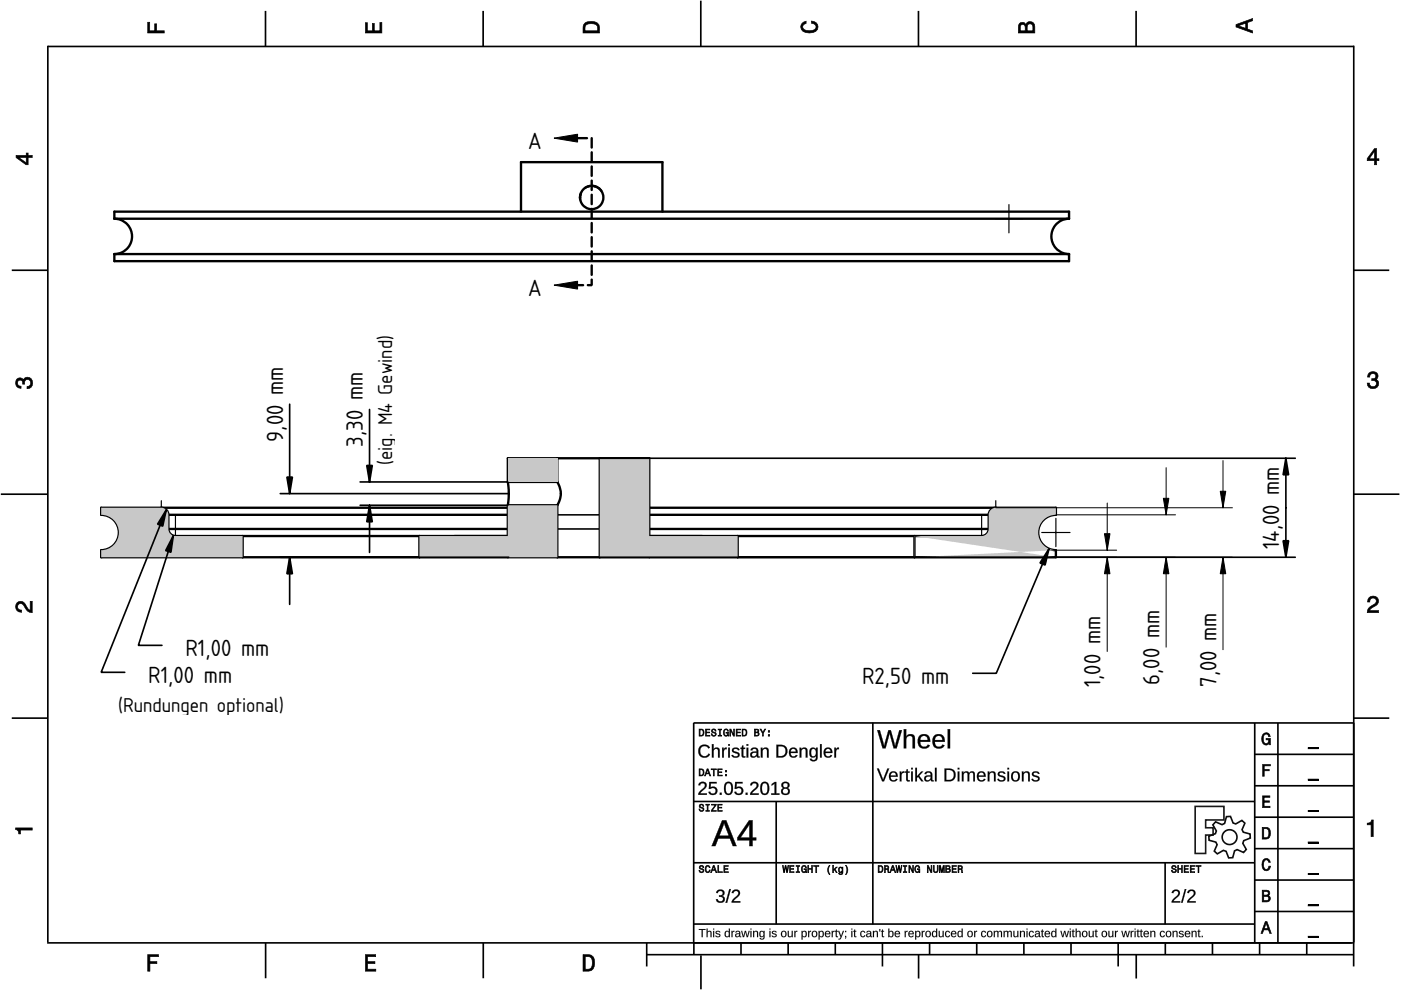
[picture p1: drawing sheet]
<svg xmlns="http://www.w3.org/2000/svg" width="297mm" height="210mm" viewBox="0 0 297 210" stroke-linecap="round" stroke-linejoin="round" font-family="sans-serif">
<defs><g id="words">
<g font-size="4.7">
<text x="112" y="31.6">A</text>
<text x="112" y="62.8">A</text>
<text x="60" y="93.7" transform="rotate(-90 60 93.7)">9,00 mm</text>
<text x="76.9" y="94.8" transform="rotate(-90 76.9 94.8)">3,30 mm</text>
<text x="271.2" y="116.4" transform="rotate(-90 271.2 116.4)">14,00 mm</text>
<text x="39.3" y="139.1">R1,00 mm</text>
<text x="31.4" y="144.8">R1,00 mm</text>
<text x="182.8" y="145.1">R2,50 mm</text>
<text x="233.4" y="145.7" transform="rotate(-90 233.4 145.7)">1,00 mm</text>
<text x="245.8" y="145.2" transform="rotate(-90 245.8 145.2)">6,00 mm</text>
<text x="257.9" y="145.7" transform="rotate(-90 257.9 145.7)">7,00 mm</text>
</g>
<g font-size="4">
<text x="83.2" y="98.5" transform="rotate(-90 83.2 98.5)">(eig. M4 Gewind)</text>
<text x="25.1" y="151">(Rundungen optional)</text>
</g>
</g></defs>
<g fill="none" stroke="#000" stroke-width=".35">
<path d="M10.1 9.7v190.1M10.1 9.9h277M56.3 2.3v7.5M102.4 2.3v7.5M148.6 .1v9.8M194.7 2.3v7.5M240.9 2.3v7.5M287 9.7v195.2M2.5 57.3h7.5M287.1 57.3h7.4M.2 104.8h10M287 104.8h9.7"/>
<path d="M2.5 152.3h7.5M147 153.3h140.1M147.1 153.3v49.1M185.1 153.2v42.8M266 159.9h21M266 153.3v46.7M270.9 153.3v46.7M287.1 152.3h7.4M147 169.9h119M164.6 169.9v26M266 179.9h21M266 173.3h21"/>
<path d="M266 166.6h21M10 199.9h277.1M56.3 199.9v7.5M102.5 199.9v7.5M137.1 199.9v5M147 195.9h119M147 182.9h119M157.1 199.9v2.5M167.1 199.9v2.5M177.1 199.9v2.5M187.1 199.9v5M197.1 199.9v2.5"/>
<path d="M207.1 199.9v2.5M217.1 199.9v2.5M227.1 199.9v2.5M237.1 199.9v5M247 182.9v13M247.1 199.9v2.5M257.1 199.9v2.5M266 193.3h21M266 186.6h21M267.1 199.9v2.5M277.1 199.9v2.5M137.1 202.4h150"/>
<path d="M148.6 202.6v7.2M194.8 202.4v5.1M240.9 202.4v5.1"/>
</g>
<g fill="#000">
<path d="M31.3 4.7h.4v1.8h1.1v-1.4h.4v1.4h1.6v.5h-3.5z" fill-rule="evenodd"/>
<path d="M77.5 4.8h.4v1.7h1v-1.5h.5v1.5h1.1v-1.7h.5v2.2h-3.5z" fill-rule="evenodd"/>
<path d="M124.1 4.9a2.19 2.19 0 0 0-.5 2.1h3.5v-1.2a1.42 1.42 0 0 0-1.7-1.3zM124.3 5.2a2.14 2.14 0 0 1 2.3 .3l.1 1h-2.7l.1-1z" fill-rule="evenodd"/>
<path d="M170.1 4.9l.8-.4v.5a.7 .7 0 0 0-.7 .5 .7 .7 0 0 0 .3 .8 1.69 1.69 0 0 0 2.5-.6 .9 .9 0 0 0-.9-.8v-.5a1.24 1.24 0 0 1 1.3 1.1 1.24 1.24 0 0 1-1 1.4 2.22 2.22 0 0 1-2.5-.7l-.1-.5z" fill-rule="evenodd"/>
<path d="M216.1 5l-.2 .8v1.2h3.5v-1.3a.98 .98 0 0 0-.7-1.1 .98 .98 0 0 0-1.2 .6 .84 .84 0 0 0-1.4-.2zM216.4 5.3a.54 .54 0 0 1 .7-.1 .54 .54 0 0 1 .3 .6v.7h-1.1zM217.9 5.2a.62 .62 0 0 1 .7-.1 .62 .62 0 0 1 .4 .6v.8h-1.2z" fill-rule="evenodd"/>
<path d="M262.1 5.2v.5l3.5 1.3v-.5l-1.1-.3v-1.4l1.1-.4v-.5zM262.6 5.5l1.5-.6v1.1z" fill-rule="evenodd"/>
<path d="M3.4 32.9v.5l2.1 1.5h.5v-1.5h.8v-.5h-.8v-.5h-.4v.5zM4 33.4h1.6v1.1z" fill-rule="evenodd"/>
<path d="M291.4 31.5l-1.5 2.1v.5h1.5v.8h.5v-.8h.5v-.4h-.5v-2.2zM291.4 32.1v1.6h-1.1z" fill-rule="evenodd"/>
<path d="M3.6 80.4a.86 .86 0 0 1 1.4 .1 1.06 1.06 0 0 1 1.2-.5 1.06 1.06 0 0 1 .7 1.2 1.1 1.1 0 0 1-1.2 1.2v-.4a.71 .71 0 0 0 .8-1 .71 .71 0 0 0-1.3-.1v.6h-.4a.61 .61 0 0 0-.3-.8 .61 .61 0 0 0-.8 .2 .61 .61 0 0 0 .2 .8l.6 .2v.4a1.15 1.15 0 0 1-1.2-.6 1.15 1.15 0 0 1 .3-1.3z" fill-rule="evenodd"/>
<path d="M290.3 79.1a1.08 1.08 0 0 1 1.3-.2 1.08 1.08 0 0 1 .5 1.3l-.4 .2a1.06 1.06 0 0 1 .6 1.3 1.06 1.06 0 0 1-1.2 .7 1.1 1.1 0 0 1-1.2-1.2h.4a.71 .71 0 0 0 1 .8 .71 .71 0 0 0 .1-1.3h-.6v-.4a.61 .61 0 0 0 .8-.3 .61 .61 0 0 0-.2-.8 .61 .61 0 0 0-.8 .2l-.2 .5h-.4z" fill-rule="evenodd"/>
<path d="M3.6 127.8a1.22 1.22 0 0 1 2 .7l.4 .6 .4 .3v-1.9h.4v2.4a1.8 1.8 0 0 1-1.7-1.4 .71 .71 0 0 0-.9-.5 .71 .71 0 0 0-.5 .8 .71 .71 0 0 0 .9 .6v.4a1.18 1.18 0 0 1-1.2-.6 1.18 1.18 0 0 1 .2-1.4z" fill-rule="evenodd"/>
<path d="M290.3 126.7a1.18 1.18 0 0 1 1.9 .3 1.18 1.18 0 0 1-1 1.7l-.5 .3-.3 .5h1.9v.4h-2.4a1.8 1.8 0 0 1 1.4-1.7 .71 .71 0 0 0 .5-.9 .71 .71 0 0 0-.9-.5 .71 .71 0 0 0-.5 .8h-.4z" fill-rule="evenodd"/>
<path d="M148.2 154.6v1.5h.5a.77 .77 0 0 0 .6-.8 .77 .77 0 0 0-.6-.7zM148.4 154.8a.58 .58 0 0 1 .7 .5 .58 .58 0 0 1-.7 .6zM149.6 154.6v1.5h.9v-.2h-.7v-.5h.6v-.2h-.6v-.4h.7v-.2zM151 154.7a.53 .53 0 0 0 0 .6 .53 .53 0 0 0 .6 .2 .32 .32 0 0 1-.3 .5 .32 .32 0 0 1-.3-.4h-.2a.5 .5 0 0 0 .7 .5 .5 .5 0 0 0 .1-.8l-.4-.1a.28 .28 0 0 1-.1-.4 .28 .28 0 0 1 .4-.1 .28 .28 0 0 1 .1 .3h.2a.51 .51 0 0 0-.3-.4 .51 .51 0 0 0-.5 .1zM152.3 154.6v.2h.2v1.1h-.2v.2h.7v-.2h-.3v-1.1h.3v-.2zM153.5 154.7a.81 .81 0 0 0 .5 1.4l.3-.2 .2 .2v-.8h-.6v.1h.4l-.2 .5a.6 .6 0 0 1-.5-.6 .6 .6 0 0 1 .4-.6l.2 .3h.2l-.1-.3a.53 .53 0 0 0-.8 0zM154.7 154.6v1.5h.2v-1.3l.6 1.3h.2v-1.5h-.2v1.2l-.5-1.2zM156.1 154.6v1.5h.9v-.2h-.7v-.5h.6v-.2h-.6v-.4h.7v-.2zM157.3 154.6v1.5h.5a.77 .77 0 0 0 .6-.8 .77 .77 0 0 0-.6-.7zM157.5 154.8a.58 .58 0 0 1 .7 .5 .58 .58 0 0 1-.7 .6zM159.9 154.6v1.5h.6a.42 .42 0 0 0 .5-.3 .42 .42 0 0 0-.3-.5l.2-.2-.1-.4zM160.1 154.8h.3a.23 .23 0 0 1 .3 .2 .23 .23 0 0 1-.3 .2h-.3zM160.1 155.4h.4a.26 .26 0 0 1 .3 .2 .26 .26 0 0 1-.3 .3h-.4zM161.1 154.6l.5 .9v.6h.2v-.6l.5-.9h-.2l-.4 .7-.3-.7zM162.9 155.8v.3h.3v-.3zM162.9 154.9v.3h.3v-.3z" fill-rule="evenodd"/>
<path d="M267.8 155.7a.85 .85 0 0 1 .9-.3 .85 .85 0 0 1 .6 .8h-.3l-.1-.3a.49 .49 0 0 0-.4-.3 .49 .49 0 0 0-.5 .3 1.2 1.2 0 0 0 .4 1.8 .66 .66 0 0 0 .6-.8h-.6v-.3h.9v1.3h-.1l-.1-.3-.3 .3a.85 .85 0 0 1-1.2-.7v-1.1z" fill-rule="evenodd"/>
<path d="M3.3 175.5h3.5v.5h-2.5v.8h-.3a.77 .77 0 0 0-.7-.9z" fill-rule="evenodd"/>
<path d="M148.4 170.6a.53 .53 0 0 0 0 .6 .53 .53 0 0 0 .6 .2 .32 .32 0 0 1-.3 .5 .32 .32 0 0 1-.3-.4h-.2a.5 .5 0 0 0 .7 .6 .5 .5 0 0 0 .1-.9l-.4-.1a.28 .28 0 0 1-.1-.4 .28 .28 0 0 1 .4-.1 .28 .28 0 0 1 .1 .4h.2a.51 .51 0 0 0-.3-.5 .51 .51 0 0 0-.5 .1zM149.7 170.5v.2h.2v1.1h-.2v.2h.7v-.2h-.3v-1.1h.3v-.2zM150.8 170.5v.2h.8l-.8 1.3h1.1v-.2h-.9l.9-1.3zM152.2 170.5v1.5h.9v-.2h-.7v-.5h.6v-.2h-.6v-.4h.7v-.2z" fill-rule="evenodd"/>
<path d="M148.2 163v1.5h.5a.77 .77 0 0 0 .6-.7 .77 .77 0 0 0-.6-.8zM148.4 163.2a.57 .57 0 0 1 .7 .6 .57 .57 0 0 1-.7 .5zM149.9 163l-.5 1.5h.2l.1-.4h.6l.2 .4h.2l-.6-1.5zM150 163.2l.3 .7h-.5zM150.8 163v.2h.4v1.3h.2v-1.3h.5v-.2zM152.2 163v1.5h.9v-.2h-.7v-.5h.6v-.2h-.6v-.4h.7v-.2zM153.8 164.2v.3h.3v-.3zM153.8 163.4v.3h.3v-.3z" fill-rule="evenodd"/>
<path d="M267.7 168.7h1.5v.3h-1.2v.8h1.1v.3h-1.1v.8h1.3v.3h-1.6z" fill-rule="evenodd"/>
<path d="M267.7 162.1h1.6v.3h-1.3v.7h1.1v.3h-1.1v1.2h-.3z" fill-rule="evenodd"/>
<path d="M267.6 175.4v2.5h.8a1.37 1.37 0 0 0 .7-2.2 1.56 1.56 0 0 0-1.5-.3zM267.9 175.7a.98 .98 0 0 1 1.2 .7 .98 .98 0 0 1-.7 1.2h-.5z" fill-rule="evenodd"/>
<path d="M289.9 174.5a.77 .77 0 0 0 .9-.6h.4v3.5h-.5v-2.5h-.8z" fill-rule="evenodd"/>
<path d="M148.4 183.6a.53 .53 0 0 0 0 .6 .53 .53 0 0 0 .6 .2 .32 .32 0 0 1-.3 .5 .32 .32 0 0 1-.3-.4h-.2a.5 .5 0 0 0 .7 .6 .5 .5 0 0 0 .1-.9l-.4-.1a.28 .28 0 0 1-.1-.4 .28 .28 0 0 1 .4-.1 .28 .28 0 0 1 .1 .4h.2a.51 .51 0 0 0-.3-.5 .51 .51 0 0 0-.5 .1zM149.6 183.7l-.1 .2a.67 .67 0 0 0 .1 .9 .67 .67 0 0 0 .8 .1l.2-.4h-.2l-.2 .3a.6 .6 0 0 1-.5-.5 .6 .6 0 0 1 .4-.6l.3 .3h.2l-.2-.4a.5 .5 0 0 0-.8 .1zM151.2 183.5l-.5 1.5h.2l.1-.4h.6l.2 .4h.2l-.6-1.5zM151.3 183.7l.3 .7h-.5zM152.2 183.5v1.5h1v-.2h-.8v-1.3zM153.5 183.5v1.5h.9v-.2h-.7v-.5h.6v-.2h-.6v-.4h.7v-.2z" fill-rule="evenodd"/>
<path d="M165.9 183.5l.3 1.5h.1l.3-1.3 .2 1.3h.2l.2-1.5h-.1l-.2 1.3-.2-1.3h-.2l-.2 1.3-.2-1.3zM167.4 183.5v1.5h1v-.2h-.8v-.5h.7v-.2h-.7v-.4h.7v-.2zM168.8 183.5v.2h.3v1.1h-.3v.2h.7v-.2h-.2v-1.1h.2v-.2zM170.1 183.7a.82 .82 0 0 0 .5 1.3l.3-.2 .1 .2v-.8h-.5v.2h.3l-.2 .4a.6 .6 0 0 1-.5-.5 .6 .6 0 0 1 .5-.6l.2 .3h.2l-.2-.4a.53 .53 0 0 0-.7 .1zM171.3 183.5v1.5h.2v-.7h.6v.7h.2v-1.5h-.2v.6h-.6v-.6zM172.5 183.5v.2h.5v1.3h.2v-1.3h.4v-.2zM175.8 183.5a1.35 1.35 0 0 0 .2 1.9 1.84 1.84 0 0 1 0-1.9zM176.5 183.5v1.5h.2v-.4l.2-.2 .4 .6h.2l-.4-.7 .4-.5h-.2l-.6 .6v-.9zM177.9 184a.59 .59 0 0 0-.2 .7 .59 .59 0 0 0 .7 .3l.1-.2a.31 .31 0 0 1-.1 .5 .31 .31 0 0 1-.4-.2h-.2a.47 .47 0 0 0 .5 .4 .47 .47 0 0 0 .4-.5v-1.2h-.2v.2l-.3-.2zM178 184.1l.1-.1a.42 .42 0 0 1 .4 .4 .42 .42 0 0 1-.4 .5l-.1-.3zM179.3 183.5a1.85 1.85 0 0 1 0 1.9 1.22 1.22 0 0 0 0-1.9z" fill-rule="evenodd"/>
<path d="M186.2 183.5v1.5h.5a.77 .77 0 0 0 .6-.7 .77 .77 0 0 0-.6-.8zM186.4 183.7a.58 .58 0 0 1 .6 .6 .58 .58 0 0 1-.6 .5zM187.5 183.5v1.5h.2v-.6a.45 .45 0 0 1 .5 .1 .45 .45 0 0 1 .1 .5h.2l-.2-.7a.42 .42 0 0 0 .1-.5 .42 .42 0 0 0-.4-.3zM187.7 183.7h.2a.26 .26 0 0 1 .4 .3 .26 .26 0 0 1-.4 .2h-.2zM189.2 183.5l-.6 1.5h.2l.2-.4h.6l.1 .4h.2l-.5-1.5zM189.3 183.7l.2 .7h-.4zM189.9 183.5l.3 1.5h.2l.2-1.3 .2 1.3h.2l.3-1.5h-.2l-.2 1.3-.2-1.3h-.2l-.2 1.3-.2-1.3zM191.5 183.5v.2h.3v1.1h-.3v.2h.8v-.2h-.3v-1.1h.3v-.2zM192.7 183.5v1.5h.2v-1.2l.5 1.2h.3v-1.5h-.2v1.2l-.6-1.2zM194.1 183.7a.81 .81 0 0 0 .5 1.3l.3-.2 .1 .2v-.8h-.5v.2h.3l-.2 .4a.6 .6 0 0 1-.5-.5 .6 .6 0 0 1 .5-.6l.2 .3h.2l-.2-.4a.53 .53 0 0 0-.7 .1zM196.6 183.5v1.5h.2v-1.2l.6 1.2h.2v-1.5h-.2v1.2l-.6-1.2zM197.9 183.5v.9a.52 .52 0 0 0 .5 .6 .52 .52 0 0 0 .5-.6v-.9h-.2v.9a.33 .33 0 0 1-.3 .5 .33 .33 0 0 1-.3-.5v-.9zM199.2 183.5v1.5h.1v-1.4l.3 1.4h.2l.3-1.4v1.4h.1v-1.5h-.2l-.3 1.3-.3-1.3zM200.5 183.5v1.5h.6a.42 .42 0 0 0 .4-.3 .42 .42 0 0 0-.2-.5l.2-.2-.1-.4zM200.7 183.7h.3a.23 .23 0 0 1 .3 .2 .23 .23 0 0 1-.3 .2h-.3zM200.7 184.3h.3a.26 .26 0 0 1 .3 .3 .26 .26 0 0 1-.3 .2h-.3zM201.8 183.5v1.5h1v-.2h-.8v-.5h.7v-.2h-.7v-.4h.8v-.2zM203.1 183.5v1.5h.2v-.6a.45 .45 0 0 1 .5 .1 .45 .45 0 0 1 .1 .5h.2l-.2-.7a.42 .42 0 0 0 .1-.5 .42 .42 0 0 0-.4-.3zM203.3 183.7h.3a.26 .26 0 0 1 .3 .3 .26 .26 0 0 1-.4 .2h-.2z" fill-rule="evenodd"/>
<path d="M248.5 183.6a.53 .53 0 0 0 0 .6 .53 .53 0 0 0 .6 .2 .32 .32 0 0 1-.2 .5 .32 .32 0 0 1-.3-.4h-.2a.5 .5 0 0 0 .6 .6 .5 .5 0 0 0 .2-.9l-.4-.1a.28 .28 0 0 1-.1-.4 .28 .28 0 0 1 .3-.1 .28 .28 0 0 1 .2 .4h.2a.51 .51 0 0 0-.3-.5 .51 .51 0 0 0-.6 .1zM249.7 183.5v1.5h.2v-.7h.6v.7h.2v-1.5h-.2v.6h-.6v-.6zM251 183.5v1.5h1v-.2h-.8v-.5h.7v-.2h-.7v-.4h.8v-.2zM252.3 183.5v1.5h1v-.2h-.8v-.5h.7v-.2h-.7v-.4h.8v-.2zM253.5 183.5v.2h.5v1.3h.2v-1.3h.5v-.2z" fill-rule="evenodd"/>
<path d="M268.3 195.4l-1 2.5h.4l.2-.7h1l.3 .7h.3l-.9-2.5zM268.4 195.8l.4 1.1h-.7z" fill-rule="evenodd"/>
<path d="M267.6 188.7v2.5h1a.7 .7 0 0 0 .7-.5 .7 .7 0 0 0-.4-.8 .61 .61 0 0 0 .3-.8 .61 .61 0 0 0-.7-.4zM267.9 189h.6a.38 .38 0 0 1 .4 .4 .38 .38 0 0 1-.5 .4h-.5zM267.9 190.1h.6a.44 .44 0 0 1 .5 .4 .44 .44 0 0 1-.5 .4h-.6z" fill-rule="evenodd"/>
<path d="M267.8 182.3a.85 .85 0 0 1 .9-.3 .85 .85 0 0 1 .6 .8h-.3l-.1-.2a.47 .47 0 0 0-.4-.3 .47 .47 0 0 0-.4 .3 1.21 1.21 0 0 0 .4 1.7 .64 .64 0 0 0 .5-.7h.4a.89 .89 0 0 1-.8 1 .89 .89 0 0 1-1-.7v-1.1z" fill-rule="evenodd"/>
<path d="M31.3 202.4h2.3v.4h-1.8v1.1h1.5v.4h-1.5v1.6h-.5z" fill-rule="evenodd"/>
<path d="M77.5 202.4h2.1v.4h-1.7v1.1h1.6v.4h-1.6v1.2h1.8v.4h-2.2z" fill-rule="evenodd"/>
<path d="M123.6 202.4v3.5h1.2a1.42 1.42 0 0 0 1.3-1.7 1.38 1.38 0 0 0-1.3-1.8zM124.1 202.8l1 .1a1.89 1.89 0 0 1 0 2.5l-1 .1z" fill-rule="evenodd"/>
</g>
<g fill="#000">
<path d="M31.3 4.7v2.3h3.5v-.5l-1.7 .1 .1-1.5h-.4l.1 1.5h-1.2v-1.9zM31.3 4.7h.5l-.1 1.8h1.1l-.1-1.5h.6l-.1 1.5h1.7v.6h-3.6z"/>
<path d="M77.5 4.8v2.2h3.5v-2.2h-.5l.1 1.8h-1.3v-1.6h-.4l.1 1.6h-1.2l.1-1.8zM77.4 4.8h.6l-.1 1.7h1v-1.6h.5v1.6h1.1v-1.8h.5v2.4h-3.6z"/>
<path d="M124.1 4.9l-.5 .6v1.5h3.5l-.1-1.7-.3-.4-1.3-.4zM124 4.8l.6-.3h.8l.7 .1 .6 .2 .4 .5 .1 1.8h-3.7l.1-1.6zM124.3 5.2l1.1-.2 1 .2 .3 .3 .1 1.1h-2.8v-1.1zM124.3 5.2l-.2 .3-.1 1h2.7l-.1-1-.2-.3-1-.2z"/>
<path d="M170.1 4.9l-.3 .8 .1 .5 .3 .4 .6 .3h1.6l.6-.3 .3-.4 .2-.5-.1-.5-.8-.6-.5-.2v.5l.7 .2 .3 .6-.1 .4-.8 .4h-1.2l-.5-.2-.3-.2v-.7l.4-.4h.3v-.5zM170 4.9l1-.5v.6l-.4 .1-.4 .4 .1 .5 .7 .5h1.2l.5-.2 .3-.6-.2-.5-.8-.2v-.6l.7 .1 .7 .7 .1 .5-.1 .6-.4 .4-.6 .3h-1.6l-.6-.3-.4-.4-.1-.6z"/>
<path d="M216.1 5l-.2 .8v1.2h3.5l-.1-1.8-.5-.6h-.4l-.6 .1-.3 .6-.5-.5h-.6zM216.1 4.9l.3-.2h.6l.5 .5 .1-.3 .4-.3h.8l.6 .6 .1 1.9h-3.7v-1.4zM216.4 5.3l.4-.2 .5 .2 .1 1.3h-1.1zM216.4 5.3l-.1 1.2h1.1l-.2-1.1-.4-.2zM217.9 5.2l.5-.2 .5 .2 .2 1.4h-1.4zM217.9 5.2l-.1 1.3h1.2l-.2-1.3-.4-.1z"/>
<path d="M262.1 5.2v.5l3.5 1.3v-.5l-1.1-.3v-1.5l1.1-.3v-.5zM262 5.2l3.6-1.4v.6l-1.1 .4v1.4l1.1 .3v.6l-3.6-1.3zM262.4 5.5l1.8-.7v1.3zM262.6 5.4l1.5 .6v-1.1l-1.5 .6z"/>
<path d="M3.4 32.9v.5l2.1 1.5h.5l-.1-1.6 .9 .1v-.5l-.9 .1 .1-.6h-.4v.6zM3.3 32.9h2.3l-.1-.5h.5v.5h.9v.6l-.9-.1v1.6h-.5l-2.2-1.6zM3.8 33.3h1.8v1.3zM4 33.3l1.6 1.2v-1.1l-1.6 .1z"/>
<path d="M291.4 31.5l-1.5 2.1v.5l1.6-.1-.1 .9h.5l-.1-.9 .6 .1v-.4h-.6l.1-2.2zM291.4 31.4h.5v2.3l.5-.1v.5h-.5v.9h-.6l.1-.9h-1.6v-.5zM291.5 31.9v1.8h-1.3zM291.3 32.1h.2l-1.1 1.6-.1-.1 1.1 .1z"/>
<path d="M3.6 80.4l-.3 .8 .1 .5 .6 .6h.5v-.4l-.6-.1-.2-.6 .1-.5 .5-.2 .4 .2 .1 .8h.4v-.6l.3-.5 .6 .1 .3 .1 .1 .3v.6l-.4 .5h-.4v.4l.6-.1 .5-.6v-1l-.5-.6-.8-.1-.4 .3-.1 .4-.3-.5-.5-.1zM3.5 80.3l.8-.3 .4 .2 .3 .3v-.2l.5-.4 .8 .1 .6 .7v1l-.6 .7-.6 .1v-.6h.4l.4-.4-.2-.8-.7-.2-.4 .4 .1 .6h-.6v-.7l-.4-.2-.4 .2-.2 .4 .2 .5 .6 .1v.6l-.6-.1-.6-.6-.1-.5z"/>
<path d="M290.3 79.1l-.3 .8h.4v-.3l.4-.4 .8 .1 .1 .7-.4 .3h-.5v.4l.9 .1 .2 .5-.2 .6-.3 .1h-.7l-.2-.2-.2-.6h-.4l.1 .5 .6 .6h1l.4-.2 .3-.8-.1-.5-.6-.4 .5-.2v-.9l-.6-.4-.4-.1zM290.2 79l.9-.3 .8 .3 .3 .3-.1 .9-.4 .2 .5 .3 .2 .6-.4 .9-.4 .2h-1.1l-.6-.6-.1-.6h.6l.1 .6 .6 .2 .5-.2 .2-.5-.2-.5-.5-.1-.3 .1v-.6l.5 .1 .4-.3-.2-.7h-.7l-.4 .3 .1 .4h-.6l.1-.6z"/>
<path d="M3.6 127.8l-.3 .8 .3 .9 1 .3v-.4l-.7-.2-.2-.5 .2-.6 .4-.2 .7 .3 .9 1.4 .9 .3v-2.4h-.4l.1 2-.6-.4-.9-1.4-.6-.2zM3.5 127.8l.8-.4 .7 .2 1 1.5 .4 .3-.1-2h.6v2.6l-1-.3-1-1.4-.6-.3-.4 .2-.2 .5 .2 .5 .7 .1v.6l-.6-.1-.4-.3-.4-.9z"/>
<path d="M290.3 126.7l-.3 .9h.4l.1-.6 .6-.3 .6 .2 .2 .5-.3 .7-1.5 .9-.2 .9h2.4v-.4h-2l.3-.5 1.3-.7 .4-.9-.1-.4-.6-.6-1 .1zM290.2 126.6l.9-.3 .9 .3 .3 .4v.4l-.2 .7-1.4 .9-.3 .5 1.9-.1v.6h-2.5l.3-1.1 1.4-.9 .3-.6-.2-.4-.5-.2-.5 .2-.1 .7h-.6l.1-.7z"/>
<path d="M148.2 154.6v1.5l.8-.1 .2-.4v-.7l-.3-.3zM148.2 154.5h.7l.4 .3v.9l-.3 .4h-.8zM148.4 154.7l.6 .1 .1 .8-.2 .3-.5 .1zM148.4 154.8v1.1h.5l.1-.3v-.7zM149.6 154.6v1.5h.9v-.2l-.8 .1v-.7h.7v-.1l-.7 .1v-.6l.8 .1v-.2zM149.5 154.5h1.1v.3h-.8v.4l.7-.1v.4l-.7-.1v.5l.8-.1v.3h-1.1zM151 154.7l-.2 .3 .1 .3 .7 .1 .1 .3-.2 .3-.5-.1v-.3h-.2v.2l.3 .3h.5l.2-.3v-.3l-.7-.3-.1-.3 .2-.2h.4v.3h.2v-.2l-.3-.2zM150.9 154.6l.7-.1 .3 .3v.3h-.3l-.1-.3-.2-.1-.3 .3 .1 .1 .8 .3v.5l-.3 .2h-.5l-.3-.3-.1-.3h.3l.1 .3 .2 .1 .4-.2-.9-.5zM152.3 154.6v.2l.3-.1v1.3l-.3-.1v.2h.7v-.2l-.3 .1v-1.3l.3 .1v-.2zM152.2 154.5h.9v.3h-.4v1.1l.4-.1v.3h-.9v-.3h.3v-1h-.3zM153.5 154.7l-.1 .6 .1 .6 .5 .2 .4-.4 .1 .4v-.8h-.6v.1h.4l-.2 .6-.4-.1-.2-.3 .1-.8 .5-.1 .1 .3h.2l-.1-.3-.4-.2zM153.5 154.7l.4-.2 .4 .1 .2 .5h-.3l-.1-.3-.3-.1-.2 .4v.5l.2 .3h.3l.2-.5-.4 .1v-.3h.6v.9h-.2v-.2l-.4 .3-.4-.3-.2-.6zM154.7 154.6v1.5h.2v-1.3h.1l.5 1.3h.2v-1.5h-.2l.1 1.2h-.1l-.5-1.2zM154.7 154.5h.3l.5 1.3v-1.3h.3v1.6h-.4l-.5-1.3 .1 1.3h-.3zM156.1 154.6v1.5h.9v-.2l-.8 .1v-.7h.7v-.1l-.7 .1v-.6l.8 .1v-.2zM156 154.5h1.1v.3h-.8v.4l.7-.1v.4l-.7-.1v.5l.8-.1v.3h-1.1zM157.3 154.6v1.5l.8-.1 .2-.4v-.7l-.3-.3zM157.3 154.5h.7l.4 .3v.9l-.3 .4h-.8zM157.5 154.7l.6 .1 .1 .8-.2 .3-.5 .1zM157.5 154.8v1.1h.5l.2-.3-.1-.7zM159.9 154.6v1.5l.8-.1 .2-.2 .1-.3-.4-.2 .3-.2v-.3l-.2-.2zM159.9 154.5h.8l.2 .3v.4l-.2 .1 .3 .2-.1 .5-1 .1zM160.1 154.7h.5a.28 .28 0 0 1 .2 .3 .28 .28 0 0 1-.2 .2l-.5 .1zM160.1 154.8v.4l.6-.1-.1-.3zM160.1 155.3l.6 .1v.5l-.6 .1zM160.1 155.4v.5l.6-.1v-.4zM161.1 154.6l.6 .9-.1 .6h.2v-.6l.5-.9h-.2l-.4 .8-.3-.8zM161 154.5h.4l.3 .8 .4-.8h.3l-.6 1 .1 .6h-.3v-.6zM162.9 155.8v.3h.3v-.3zM162.8 155.7h.4v.4h-.4zM162.9 154.9v.3h.3v-.3zM162.8 154.8h.4v.5h-.4z"/>
<path d="M148.4 158.3a1.36 1.36 0 0 1 2.1 .2l-.3 .2a.98 .98 0 0 0-1.4-.4 .98 .98 0 0 0-.3 1.4 .93 .93 0 0 0 .8 .6 .93 .93 0 0 0 .9-.5l.3 .1a1.37 1.37 0 0 1-2 .4 1.37 1.37 0 0 1-.1-2zM150.9 157.8h.4v1.1a.69 .69 0 0 1 .8-.4 .69 .69 0 0 1 .5 .7v1.4h-.4v-1.3a.49 .49 0 0 0-.5-.5 .49 .49 0 0 0-.4 .6v1.2h-.4zM153.1 158.5h.3v.5l.3-.4 .4-.1-.1 .3a.52 .52 0 0 0-.5 .7v1.1h-.4zM154.4 157.8h.3v.3h-.3zM154.4 158.5h.3v2.1h-.3zM155.4 158.7a.93 .93 0 0 1 1.4 .3l-.3 .1-.3-.3a.42 .42 0 0 0-.4 0 .42 .42 0 0 0-.2 .4l.1 .1a.92 .92 0 0 1 1.1 1 .99 .99 0 0 1-1.7-.2h.3a.52 .52 0 0 0 .6 .4 .52 .52 0 0 0 .4-.6l-.5-.2a.59 .59 0 0 1-.6-.4 .59 .59 0 0 1 .1-.6zM157.4 158.1h.2v.4h.4v.3h-.4v1.3l.1 .2h.3v.3h-.3l-.4-.2-.1-1.6h-.2v-.3h.3zM158.3 157.8h.3v.3h-.3zM158.3 158.5h.3v2.1h-.3zM159.3 158.7a.88 .88 0 0 1 1.5 .5v1l.3 .2v.2h-.5l-.2-.4a.69 .69 0 0 1-.8 .5 .69 .69 0 0 1-.5-.9 .69 .69 0 0 1 .8-.4l.5-.1a.47 .47 0 0 0-.3-.5 .47 .47 0 0 0-.6 .3h-.3zM159.5 159.7a.45 .45 0 0 0 .2 .7 .45 .45 0 0 0 .6-.3l.1-.5zM161.3 158.5h.3l.1 .4a.69 .69 0 0 1 .7-.4 .69 .69 0 0 1 .6 .7v1.4h-.4v-1.3a.49 .49 0 0 0-.5-.5 .49 .49 0 0 0-.4 .6v1.2h-.4zM164.6 157.9h.9a1.34 1.34 0 0 1 1.4 1.3 1.34 1.34 0 0 1-1.3 1.4h-1zM165 158.2v2.1h.6a1.05 1.05 0 0 0 1-1.1 1.05 1.05 0 0 0-1.1-1zM167.6 158.7a.94 .94 0 0 1 1.1-.1 .94 .94 0 0 1 .4 1h-1.5a.6 .6 0 0 0 .4 .8 .6 .6 0 0 0 .8-.3l.3 .1a1.01 1.01 0 0 1-1.5 .3 1.01 1.01 0 0 1-.2-1.4zM167.8 158.9l-.2 .5h1.2a.56 .56 0 0 0-.3-.6 .56 .56 0 0 0-.7 .1zM169.5 158.5h.4v.4a.69 .69 0 0 1 .8-.4 .69 .69 0 0 1 .5 .7v1.4h-.4v-1.3a.49 .49 0 0 0-.5-.5 .49 .49 0 0 0-.4 .6v1.2h-.4zM171.9 158.7a.73 .73 0 0 1 1.1 .2v-.4h.4l-.1 2a.86 .86 0 0 1-.6 .9 .86 .86 0 0 1-1-.5h.3a.51 .51 0 0 0 .7 .2 .51 .51 0 0 0 .3-.5v-.4a.77 .77 0 0 1-1 .3 .77 .77 0 0 1-.4-.9zM172.2 158.9l-.2 .3a.73 .73 0 0 0 .6 1.2 .84 .84 0 0 0 .4-.9 .84 .84 0 0 0-.7-.7zM173.9 157.8h.3v2.8h-.3zM174.9 158.7a.94 .94 0 0 1 1.1-.1 .94 .94 0 0 1 .5 1h-1.5a.6 .6 0 0 0 .4 .8 .6 .6 0 0 0 .7-.3l.3 .1a1.01 1.01 0 0 1-1.4 .3 1.01 1.01 0 0 1-.3-1.4zM175.2 158.9l-.2 .5h1.1a.56 .56 0 0 0-.3-.6 .56 .56 0 0 0-.6 .1zM176.9 158.5h.3v.5l.3-.4 .4-.1-.1 .3a.52 .52 0 0 0-.6 .7v1.1h-.3z"/>
<path d="M148.4 158.2a1.38 1.38 0 0 1 2.1 .4l-.3 .1a.98 .98 0 0 0-1.5-.2 .98 .98 0 0 0 0 1.5 .98 .98 0 0 0 1.4-.1l.1-.2 .3 .2a1.37 1.37 0 0 1-1.9 .6 1.37 1.37 0 0 1-.4-2zM148.4 158.3a1.36 1.36 0 0 0 .1 2 1.36 1.36 0 0 0 2-.4l-.3-.1a1.01 1.01 0 0 1-1.4 .4 1.01 1.01 0 0 1-.3-1.4 .93 .93 0 0 1 .8-.6 .93 .93 0 0 1 .9 .5l.3-.2a1.35 1.35 0 0 0-2.1-.2zM150.9 157.8h.4v1.1a.7 .7 0 0 1 .8-.4 .7 .7 0 0 1 .5 .7v1.4h-.4v-1.3a.46 .46 0 0 0-.5-.5 .46 .46 0 0 0-.4 .6v1.2h-.4zM150.9 157.8v2.8h.4v-1.2a.52 .52 0 0 1 .4-.7 .52 .52 0 0 1 .6 .6l-.1 1.3h.4v-1.4a.7 .7 0 0 0-.6-.6 .7 .7 0 0 0-.8 .3l.1-1.1zM153.1 158.5h.4v.5l.2-.5h.4v.4h-.2a.5 .5 0 0 0-.4 .6v1.1h-.4zM153.1 158.5v2.1h.4l-.1-1.1a.51 .51 0 0 1 .1-.5 .51 .51 0 0 1 .6-.2v-.3a.58 .58 0 0 0-.7 .5v-.5zM154.4 157.8h.4v.3h-.4zM154.4 157.8v.3h.3v-.3zM154.4 158.5h.4v2.1h-.4zM154.4 158.5v2.1h.3v-2.1zM155.4 158.6a.9 .9 0 0 1 1.4 .4l-.3 .1a.46 .46 0 0 0-.5-.3 .46 .46 0 0 0-.4 .4 1.13 1.13 0 0 1 1.2 1 .98 .98 0 0 1-.9 .5 .98 .98 0 0 1-.8-.6l.3-.1a.55 .55 0 0 0 .5 .4 .55 .55 0 0 0 .5-.4l-.5-.3a.62 .62 0 0 1-.7-.4 .62 .62 0 0 1 .2-.7zM155.4 158.7a.61 .61 0 0 0-.1 .7 .61 .61 0 0 0 .7 .3 .39 .39 0 0 1 .5 .4 .39 .39 0 0 1-.5 .3l-.4-.1-.2-.2h-.3a.92 .92 0 0 0 .9 .5 .92 .92 0 0 0 .8-.6 1.54 1.54 0 0 0-1.3-.8v-.1a.52 .52 0 0 1 .5-.4 .52 .52 0 0 1 .5 .4l.3-.1a.9 .9 0 0 0-1.4-.3zM157.3 158.1h.3v.4h.4v.3h-.4v1.4l.4 .1v.3a.58 .58 0 0 1-.8-.4v-1.4h-.2v-.3h.3zM157.4 158.1l-.1 .5-.3-.1v.3h.3v1.6l.1 .2h.6v-.3l-.3 .1-.1-.3v-1.3h.4v-.3l-.4 .1v-.5zM158.3 157.8h.4v.3h-.4zM158.3 157.8v.3h.3v-.3zM158.3 158.5h.4v2.1h-.4zM158.3 158.5v2.1h.3v-2.1zM159.3 158.7a.91 .91 0 0 1 1.5 .5v1l.3 .1v.3h-.5l-.2-.4a.72 .72 0 0 1-.9 .5 .72 .72 0 0 1-.5-.9 .72 .72 0 0 1 .9-.5h.5a.45 .45 0 0 0-.3-.5 .45 .45 0 0 0-.6 .3h-.4zM159.3 158.8l-.1 .3h.3a.49 .49 0 0 1 .6-.3 .49 .49 0 0 1 .3 .6h-.5a.65 .65 0 0 0-.7 .5 .65 .65 0 0 0 .5 .8 .65 .65 0 0 0 .7-.5l.2 .3 .5 .1v-.2h-.3l-.1-.2v-1a.82 .82 0 0 0-.5-.7 .82 .82 0 0 0-.9 .3zM159.5 159.8a.42 .42 0 0 0 .2 .6 .42 .42 0 0 0 .6-.3l.1-.5zM159.5 159.7l.9-.1a.57 .57 0 0 1-.3 .7 .57 .57 0 0 1-.7-.3zM161.3 158.5h.4v.4a.7 .7 0 0 1 .8-.4 .7 .7 0 0 1 .5 .7v1.4h-.4v-1.3a.46 .46 0 0 0-.5-.5 .46 .46 0 0 0-.4 .6v1.2h-.4zM161.3 158.5v2.1h.4l-.1-1.2a.52 .52 0 0 1 .5-.7 .52 .52 0 0 1 .6 .6l-.1 1.3h.4l-.1-1.4a.7 .7 0 0 0-.5-.6 .7 .7 0 0 0-.8 .3v-.4zM164.6 157.9h.9a1.37 1.37 0 0 1 1.5 1.3 1.37 1.37 0 0 1-1.4 1.4h-1zM164.6 157.9v2.7h1a1.31 1.31 0 0 0 1.3-1.4 1.31 1.31 0 0 0-1.4-1.2zM165 158.2v2.1h.6a1.02 1.02 0 0 0 .9-1.1 1.02 1.02 0 0 0-1-1zM165 158.2a1.31 1.31 0 0 1 1.5 .6 1.1 1.1 0 0 1-.9 1.5h-.6zM167.5 158.7a.95 .95 0 0 1 1.2-.1 .95 .95 0 0 1 .4 1.1l-1.4-.1a.58 .58 0 0 0 .3 .7 .58 .58 0 0 0 .8-.3l.3 .1a1.03 1.03 0 0 1-1.5 .4 1.03 1.03 0 0 1-.3-1.4zM167.6 158.8a1.05 1.05 0 0 0-.2 1.4 1.05 1.05 0 0 0 1.4 .3l.3-.3-.3-.1a.62 .62 0 0 1-.8 .3 .62 .62 0 0 1-.4-.8h1.5a.91 .91 0 0 0-.4-1 .91 .91 0 0 0-1.1 .2zM167.9 158.9l-.3 .5h1.1a.53 .53 0 0 0-.2-.6 .53 .53 0 0 0-.6 .1zM167.8 158.9a.57 .57 0 0 1 .7-.1 .57 .57 0 0 1 .3 .6h-1.2zM169.5 158.5h.4v.4a.7 .7 0 0 1 .8-.4 .7 .7 0 0 1 .5 .7v1.4h-.4v-1.3a.46 .46 0 0 0-.5-.5 .46 .46 0 0 0-.4 .6v1.2h-.4zM169.5 158.5v2.1h.4v-1.2a.52 .52 0 0 1 .4-.7 .52 .52 0 0 1 .6 .6l-.1 1.3h.4v-1.4a.7 .7 0 0 0-.6-.6 .7 .7 0 0 0-.8 .3l.1-.4zM171.9 158.7a.72 .72 0 0 1 1.1 .2v-.4h.4v2a.89 .89 0 0 1-.7 .9 .89 .89 0 0 1-1-.5l.4-.1a.48 .48 0 0 0 .5 .3 .48 .48 0 0 0 .4-.5v-.4a.75 .75 0 0 1-.9 .4 .75 .75 0 0 1-.5-.9v-.6zM171.9 158.7l-.3 .6a.83 .83 0 0 0 .2 1 .83 .83 0 0 0 .9 .2l.3-.3a.6 .6 0 0 1-.1 .9 .6 .6 0 0 1-.9-.2h-.3a.84 .84 0 0 0 1 .5 .84 .84 0 0 0 .6-.9l.1-2h-.4v.4a.72 .72 0 0 0-1.1-.2zM172.2 158.9l-.2 .3a.71 .71 0 0 0 .6 1.1 .81 .81 0 0 0 .4-.8 .81 .81 0 0 0-.7-.7zM172.1 158.9a.66 .66 0 0 1 .8 .1 .66 .66 0 0 1 .1 .8 .57 .57 0 0 1-.7 .6 .57 .57 0 0 1-.4-.8zM173.8 157.8h.4v2.8h-.4zM173.9 157.8v2.8h.3v-2.8zM174.9 158.7a.95 .95 0 0 1 1.1-.1 .95 .95 0 0 1 .5 1.1l-1.5-.1a.58 .58 0 0 0 .4 .7 .58 .58 0 0 0 .7-.3l.3 .1a1.03 1.03 0 0 1-1.4 .4 1.03 1.03 0 0 1-.3-1.4zM174.9 158.8a1.05 1.05 0 0 0-.1 1.4 1.05 1.05 0 0 0 1.3 .3l.3-.3-.3-.1a.62 .62 0 0 1-.7 .3 .62 .62 0 0 1-.4-.8h1.4a.91 .91 0 0 0-.4-1 .91 .91 0 0 0-1.1 .2zM175.2 158.9l-.2 .5h1.1a.53 .53 0 0 0-.3-.6 .53 .53 0 0 0-.6 .1zM175.2 158.9a.57 .57 0 0 1 .6-.1 .57 .57 0 0 1 .3 .6h-1.1zM176.9 158.5h.3l.1 .5 .2-.5h.4v.4h-.2a.5 .5 0 0 0-.4 .6v1.1h-.4zM176.9 158.5v2.1h.3v-1.1a.51 .51 0 0 1 .1-.5 .51 .51 0 0 1 .6-.2v-.3a.58 .58 0 0 0-.7 .5v-.5z"/>
<path d="M186 154.8h.5l1 3.4 .9-3.4h.5l.9 3.4 .9-3.4h.5l-1.1 3.9h-.6l-.9-3.3-.8 3.3h-.7zM191.6 154.6h.5v1.6a.99 .99 0 0 1 1.1-.5 .99 .99 0 0 1 .8 1v2h-.5v-1.9a.7 .7 0 0 0-.8-.8 .7 .7 0 0 0-.6 .9v1.8h-.5zM195 156a1.34 1.34 0 0 1 1.6-.2 1.34 1.34 0 0 1 .6 1.5h-2.1a.86 .86 0 0 0 .5 1 .86 .86 0 0 0 1.1-.4l.4 .1a1.42 1.42 0 0 1-1.9 .5 1.42 1.42 0 0 1-.6-1.8zM195.4 156.2l-.3 .7h1.6a.8 .8 0 0 0-.4-.8 .8 .8 0 0 0-.9 .1zM198.1 156a1.34 1.34 0 0 1 1.6-.2 1.34 1.34 0 0 1 .6 1.5h-2.1a.86 .86 0 0 0 .5 1 .86 .86 0 0 0 1.1-.4l.4 .1a1.42 1.42 0 0 1-1.9 .5 1.42 1.42 0 0 1-.6-1.8zM198.5 156.2l-.3 .7h1.6a.8 .8 0 0 0-.4-.8 .8 .8 0 0 0-.9 .1zM200.9 154.6h.5v4.1h-.5z"/>
<path d="M186 154.8h.6l.9 3.4 .8-3.4h.6l.9 3.4 .9-3.4h.6l-1.2 3.9h-.7l-.8-3.3-.8 3.3h-.7zM186 154.8l1.1 3.9h.7l.8-3.4 .9 3.4h.6l1.1-3.9h-.5l-.9 3.4-.9-3.4h-.5l-.9 3.5-1-3.5zM191.6 154.6h.6l-.1 1.6a1 1 0 0 1 1.2-.5 1 1 0 0 1 .7 1v2h-.5v-1.9a.67 .67 0 0 0-.8-.7 .67 .67 0 0 0-.5 .8v1.8h-.6zM191.6 154.6v4.1h.5v-1.8a.73 .73 0 0 1 .6-.9 .73 .73 0 0 1 .8 .8v1.9h.5v-2a1 1 0 0 0-.8-1 1 1 0 0 0-1.1 .5v-1.6zM195 156a1.36 1.36 0 0 1 1.6-.2 1.36 1.36 0 0 1 .6 1.5h-2.1a.84 .84 0 0 0 .6 1 .84 .84 0 0 0 1-.4l.5 .1a1.44 1.44 0 0 1-2 .6 1.44 1.44 0 0 1-.6-1.9zM195 156a1.81 1.81 0 0 0 .4 2.6 1.34 1.34 0 0 0 1.7-.6l-.4-.1a.75 .75 0 0 1-1 .5 .92 .92 0 0 1-.6-1.1h2.1a1.31 1.31 0 0 0-.6-1.5 1.31 1.31 0 0 0-1.6 .2zM195.4 156.2l-.3 .7h1.6a.77 .77 0 0 0-.4-.8 .77 .77 0 0 0-.9 .1zM195.4 156.2a.81 .81 0 0 1 .9-.1 .81 .81 0 0 1 .4 .8h-1.6zM198.1 156a1.36 1.36 0 0 1 1.6-.2 1.36 1.36 0 0 1 .6 1.5h-2.1a.84 .84 0 0 0 .6 1 .84 .84 0 0 0 1-.4l.5 .1a1.44 1.44 0 0 1-2 .6 1.44 1.44 0 0 1-.6-1.9zM198.1 156a1.81 1.81 0 0 0 .4 2.6 1.34 1.34 0 0 0 1.7-.6l-.4-.1a.75 .75 0 0 1-1 .5 .92 .92 0 0 1-.6-1.1h2.1a1.31 1.31 0 0 0-.6-1.5 1.31 1.31 0 0 0-1.6 .2zM198.5 156.2l-.3 .7h1.6a.77 .77 0 0 0-.4-.8 .77 .77 0 0 0-.9 .1zM198.5 156.2a.81 .81 0 0 1 .9-.1 .81 .81 0 0 1 .4 .8h-1.6zM200.9 154.6h.6v4.1h-.6zM200.9 154.6v4.1h.5v-4.1z"/>
<path d="M267.8 155.7l-.3 1 .3 .9 .3 .3 .5 .1 .4-.2 .1-.4 .1 .5h.1v-1.3h-.9v.3l.7-.1-.1 .4-.3 .5h-.5l-.4-.6 .1-1.2 .3-.3h.5l.3 .3v.3h.3l-.3-.6-.5-.3zM267.7 155.7l.3-.3 .5-.1 .6 .2 .3 .7h-.5v-.3l-.3-.2h-.4l-.3 .5v.9l.3 .5h.5l.3-.7h-.6v-.4h1v1.5h-.3v-.4l-.3 .3-.4 .2-.7-.4-.3-1z"/>
<path d="M277.3 158.5v.3h2.2v-.3zM277.3 158.4h2.3v.4h-2.3z"/>
<path d="M3.3 175.5v.4l.6 .2 .1 .7h.3v-.9l2.5 .1v-.5zM3.2 175.5h3.7v.6l-2.6-.1 .1 .9h-.5l-.1-.7-.6-.3z"/>
<path d="M148.3 165.9a.91 .91 0 0 1 1.4 .2 .91 .91 0 0 1-.5 1.3l-.8 .8h1.5v.3h-1.9l.2-.5 .5-.6a.87 .87 0 0 0 .6-1.2l-.5-.1-.3 .4h-.5zM148.4 166l-.3 .5h.3a.54 .54 0 0 1 .8-.4 .54 .54 0 0 1 .1 .9l-1 .9-.2 .6h1.8v-.3l-1.5 .1 .1-.2a3.1 3.1 0 0 0 1.3-1.8 .87 .87 0 0 0-1.4-.3zM150.4 165.8h1.6v.3h-1.3v.9a.93 .93 0 0 1 1.4 .5 .93 .93 0 0 1-1.2 1.1 .72 .72 0 0 1-.7-.7l.4-.1a.59 .59 0 0 0 .8 .3 .59 .59 0 0 0 .1-.9 .59 .59 0 0 0-.9 .1h-.3zM150.4 165.8l-.1 1.5h.3a.63 .63 0 0 1 1-.1 .63 .63 0 0 1-.1 1 .63 .63 0 0 1-1-.3h-.3a.9 .9 0 0 0 1.6 .4 .9 .9 0 0 0-.6-1.5l-.6 .2 .1-.9h1.2v-.3zM152.6 168.1h.4v.4h-.4zM152.6 168.1v.4h.4v-.4zM153.8 166a1.03 1.03 0 0 1 1.2-.1 1.03 1.03 0 0 1 .4 1.3 1.04 1.04 0 0 1-.9 1.4 1.04 1.04 0 0 1-1-1.4zM153.8 166.1l-.3 .8a1.12 1.12 0 0 0 .2 1.2 1.12 1.12 0 0 0 1.1 .4 1.8 1.8 0 0 0 0-2.6l-.5-.1zM154.1 166.2l-.2 1a.72 .72 0 0 0 .1 .7 .72 .72 0 0 0 .7 .3l.2-.3 .1-.7a.72 .72 0 0 0 0-.8 .72 .72 0 0 0-.8-.3zM154.1 166.1a.66 .66 0 0 1 .8 .1 .66 .66 0 0 1 .2 .8 .95 .95 0 0 1-.8 1.3 1.73 1.73 0 0 1-.2-2.2zM155.9 165.8h1.6v.3h-1.3l-.1 .9a.93 .93 0 0 1 1.5 .5 .93 .93 0 0 1-1.2 1.1 .72 .72 0 0 1-.7-.7l.4-.1a.59 .59 0 0 0 .8 .3 .59 .59 0 0 0 .1-.9 .59 .59 0 0 0-.9 .1h-.3zM155.9 165.8l-.1 1.5h.3a.63 .63 0 0 1 1-.1 .63 .63 0 0 1-.2 1 .63 .63 0 0 1-.9-.3h-.3a.9 .9 0 0 0 1.6 .4 .9 .9 0 0 0-.6-1.5l-.6 .2 .1-.9h1.2v-.3zM158.1 168.1h.4v.4h-.4zM158.1 168.1v.4h.4v-.4zM159.3 165.9a.91 .91 0 0 1 1.4 .2 .91 .91 0 0 1-.5 1.3l-.8 .8h1.5v.3h-1.9l.2-.5 .5-.6a.87 .87 0 0 0 .6-1.2l-.5-.1-.4 .4h-.4zM159.3 166l-.2 .5h.3a.54 .54 0 0 1 .8-.4 .54 .54 0 0 1 .1 .9l-1 .9-.3 .6h1.8v-.3l-1.4 .1 .1-.2a3.1 3.1 0 0 0 1.3-1.8 .87 .87 0 0 0-1.5-.3zM161.4 166a1.03 1.03 0 0 1 1.3-.1 1.03 1.03 0 0 1 .4 1.3 1.04 1.04 0 0 1-1 1.4 1.04 1.04 0 0 1-.9-1.4zM161.5 166.1l-.3 .8a1.12 1.12 0 0 0 .2 1.2 1.12 1.12 0 0 0 1.1 .4 1.8 1.8 0 0 0 0-2.6l-.5-.1zM161.8 166.2l-.2 1a.72 .72 0 0 0 0 .7 .72 .72 0 0 0 .8 .3l.2-.3 .1-.7a.72 .72 0 0 0-.1-.8 .72 .72 0 0 0-.7-.3zM161.8 166.1a.66 .66 0 0 1 .8 .1 .66 .66 0 0 1 .2 .8 .95 .95 0 0 1-.8 1.3 1.73 1.73 0 0 1-.2-2.2zM163.6 166.2l.6-.4h.4v2.4h.7v.3h-1.8v-.3h.7v-2l-.6 .4zM163.6 166.2v.4l.7-.5v2.2l-.8-.1v.3h1.7v-.3l-.6 .1v-2.5h-.3zM165.9 165.9a.85 .85 0 0 1 1.1-.1 .85 .85 0 0 1 .3 1.1l-.4 .2a.81 .81 0 0 1 .5 1 .81 .81 0 0 1-1.1 .5 .76 .76 0 0 1-.7-.7 .76 .76 0 0 1 .5-.8l-.3-.1a.71 .71 0 0 1 .1-1.1zM165.9 166a.69 .69 0 0 0 .3 1.1 .76 .76 0 0 0-.5 1 .76 .76 0 0 0 1 .4 .74 .74 0 0 0 .7-.7 .74 .74 0 0 0-.5-.7 .69 .69 0 0 0 .4-1 .69 .69 0 0 0-1-.3zM166.1 166.5a.47 .47 0 0 0 .9 0 .47 .47 0 0 0-.9 0zM166 166.5a.55 .55 0 0 1 1.1 0 .55 .55 0 0 1-1.1 0zM166 167.8a.55 .55 0 0 0 1.1 0 .55 .55 0 0 0-1.1 0zM165.9 167.8a.6 .6 0 0 1 1.2 0 .6 .6 0 0 1-1.2 0z"/>
<path d="M148.3 166a.88 .88 0 0 1 1.4 .1 .88 .88 0 0 1-.5 1.3l-.8 .8h1.5v.3h-1.8a3.7 3.7 0 0 1 1.3-1.7 .51 .51 0 0 0-.3-.7 .51 .51 0 0 0-.7 .4h-.3zM150.4 165.8h1.5v.3h-1.2v.9a.93 .93 0 0 1 1.2 .1 .93 .93 0 0 1 0 1.3 .93 .93 0 0 1-1.3 0l-.4-.5h.4a.61 .61 0 0 0 .9 .2 .61 .61 0 0 0 .1-.9 .61 .61 0 0 0-1 .1h-.3zM152.6 168.1h.4v.4h-.4zM153.8 166a1 1 0 0 1 1.2-.1 1 1 0 0 1 .4 1.3 1.02 1.02 0 0 1-.9 1.4 1.02 1.02 0 0 1-1-1.4zM154.1 166.2l-.2 1a.75 .75 0 0 0 0 .8 .75 .75 0 0 0 .8 .2l.3-.3v-.7a.74 .74 0 0 0 0-.8 .74 .74 0 0 0-.8-.3zM155.9 165.8h1.5v.3h-1.2l-.1 .9a.93 .93 0 0 1 1.3 .1 .93 .93 0 0 1-.1 1.3 .93 .93 0 0 1-1.2 0l-.4-.5h.4a.61 .61 0 0 0 .9 .2 .61 .61 0 0 0 .1-.9 .61 .61 0 0 0-1 .1h-.3zM158.1 168.1h.4v.4h-.4zM159.3 166a.88 .88 0 0 1 1.4 .1 .88 .88 0 0 1-.5 1.3l-.8 .8h1.4v.3h-1.8a3.7 3.7 0 0 1 1.4-1.7 .51 .51 0 0 0-.3-.7 .51 .51 0 0 0-.7 .4h-.3zM161.5 166a1 1 0 0 1 1.2-.1 1 1 0 0 1 .4 1.3 1.02 1.02 0 0 1-1 1.4 1.02 1.02 0 0 1-.9-1.4zM161.8 166.2l-.3 1a.75 .75 0 0 0 .1 .8 .75 .75 0 0 0 .8 .2l.2-.3 .1-.7a.74 .74 0 0 0 0-.8 .74 .74 0 0 0-.8-.3zM163.6 166.2l.7-.4h.3v2.4h.6v.3h-1.7v-.3h.7v-2.1l-.6 .5zM165.9 166a.83 .83 0 0 1 1.1-.2 .83 .83 0 0 1 .3 1.1l-.4 .2a.79 .79 0 0 1 .5 1 .79 .79 0 0 1-1.1 .4 .74 .74 0 0 1-.7-.6 .74 .74 0 0 1 .5-.8l-.3-.2a.68 .68 0 0 1 .1-.9zM166 166.5a.5 .5 0 0 0 1 0 .5 .5 0 0 0-1 0zM166 167.8a.57 .57 0 0 0 1.1 0 .57 .57 0 0 0-1.1 0z"/>
<path d="M148.4 170.6l-.2 .3 .1 .3 .7 .2 .1 .2-.2 .3-.5-.1v-.3h-.2v.2l.3 .3h.5l.2-.2v-.4l-.7-.3-.1-.2 .2-.3 .4 .1v.3h.2v-.2l-.3-.3zM148.3 170.6l.6-.2 .3 .3 .1 .3h-.3l-.2-.3-.3 .1v.3l.5 .1 .3 .2v.4l-.3 .3h-.5l-.3-.3-.1-.3h.3l.1 .3 .2 .1 .4-.3-.9-.5zM149.7 170.5v.2l.3-.1v1.3l-.3-.1v.2h.7v-.2l-.3 .1v-1.3l.3 .1v-.2zM149.6 170.4h.9v.4h-.4v1h.4v.3h-.9v-.3h.3v-1.1l-.3 .1zM150.8 170.5v.2l1-.1-1 1.4h1.1v-.2l-1 .1 1-1.4zM150.8 170.4h1.1v.3l-.9 1.1h.9v.3h-1.2v-.3l.9-1.1v.1h-.8zM152.2 170.5v1.5h.9v-.2l-.8 .1v-.6h.7v-.2l-.7 .1v-.6l.8 .1v-.2zM152.1 170.4h1.1v.4l-.8-.1v.4h.7v.3l-.7-.1v.5h.8v.3h-1.1z"/>
<path d="M148.2 163v1.5h.8l.2-.4v-.8l-.3-.3zM148.2 163h.7l.4 .3v.8l-.3 .4-.8 .1zM148.4 163.1l.6 .2 .1 .7-.2 .4h-.5zM148.4 163.2v1.1h.5l.1-.3v-.7zM149.9 163l-.5 1.5h.2l.1-.5h.7l.1 .5h.2l-.6-1.5zM149.9 163h.3l.6 1.6h-.4l-.1-.5h-.6l-.1 .5h-.3zM150 163l.3 1h-.6zM150 163.3h.1l-.3 .6h.5zM150.8 163v.2l.5-.1-.1 1.4h.2v-1.4l.5 .1v-.2zM150.7 163h1.2v.3l-.5-.1 .1 1.4h-.3v-1.4l-.5 .1zM152.2 163v1.5h.9v-.2l-.8 .1v-.6h.7v-.2l-.7 .1v-.6l.8 .1v-.2zM152.1 163h1.1v.3l-.8-.1v.4h.7v.3l-.7-.1v.5h.8v.3h-1.1zM153.8 164.2v.3h.3v-.3zM153.7 164.1h.4v.5h-.4zM153.8 163.4v.3h.3v-.3zM153.7 163.3h.4v.4h-.4z"/>
<path d="M153.1 173.9h.9l2.2 5.5h-.8l-.6-1.6h-2.5l-.6 1.6h-.9zM153.1 173.9l-2.2 5.5h.8l.6-1.7h2.5l.6 1.7h.7l-2.1-5.5zM153.5 174.5l-1 2.7h2zM153.5 174.4l1.1 2.9h-2.1zM158.8 173.9h.8v3.7h.8v.6l-.8-.1v1.3h-.7v-1.3l-2.6 .1v-.6zM158.8 173.9l-2.5 3.7v.5h2.6v1.3h.7l-.1-1.3h.8v-.5h-.8l.1-3.7zM158.9 174.7l-1.9 2.9h1.9zM158.9 174.5v3.1h-2l1.7-2.4z"/>
<path d="M153.1 173.9h.9l2.1 5.5h-.7l-.6-1.6h-2.5l-.6 1.6h-.8zM153.5 174.5l-1 2.7h2zM158.8 173.9h.8v3.7h.7v.5h-.7v1.3h-.7v-1.3h-2.6v-.5zM158.9 174.7l-1.9 2.9h1.9z"/>
<path d="M185.9 162.9h.4l.9 2.4 .9-2.4h.4l-1.1 2.8h-.4zM188.8 163.8a.95 .95 0 0 1 1.1-.2 .95 .95 0 0 1 .4 1.1h-1.5a.61 .61 0 0 0 .4 .7 .61 .61 0 0 0 .8-.3l.3 .1a1.02 1.02 0 0 1-1.4 .3 1.02 1.02 0 0 1-.3-1.4zM189 163.9l-.2 .5h1.2a.57 .57 0 0 0-.3-.5 .57 .57 0 0 0-.7 0zM190.8 163.6h.3v.4l.3-.4h.4l-.1 .3a.53 .53 0 0 0-.6 .7v1.1h-.3zM192.2 163.1h.3v.5h.4v.2h-.4v1.3l.1 .3h.3v.2h-.6l-.1-.1-.1-1.7h-.2v-.2h.2zM193.2 162.8h.3v.3h-.3zM193.2 163.6h.3v2.1h-.3zM194.1 162.8h.3v1.8l.9-1h.4l-.8 .9 .9 1.2h-.4l-.7-1-.3 .2v.8h-.3zM196.2 163.8a.89 .89 0 0 1 1.5 .4v1.1l.3 .1a.32 .32 0 0 1-.3 .3 .32 .32 0 0 1-.4-.3v-.1a.7 .7 0 0 1-.8 .4 .7 .7 0 0 1-.5-.8 .7 .7 0 0 1 .8-.5h.5a.47 .47 0 0 0-.3-.6 .47 .47 0 0 0-.6 .3h-.4zM196.4 164.8a.45 .45 0 0 0 .2 .7 .45 .45 0 0 0 .6-.4l.1-.5zM198.2 162.8h.4v2.9h-.4zM200.3 162.9h.9a1.36 1.36 0 0 1 1.4 1.3 1.36 1.36 0 0 1-1.3 1.5h-1zM200.6 163.2v2.2h.6a1.06 1.06 0 0 0 1-1.1 1.06 1.06 0 0 0-1-1.1zM203.1 162.8h.3v.3h-.3zM203.1 163.6h.3v2.1h-.3zM203.9 163.6h.4v.3l.1-.1a.64 .64 0 0 1 1.1 .1 .65 .65 0 0 1 .7-.3 .65 .65 0 0 1 .5 .7v1.4h-.3v-1.4a.46 .46 0 0 0-.6-.5 .46 .46 0 0 0-.3 .7v1.2h-.3v-1.4a.46 .46 0 0 0-.6-.5 .46 .46 0 0 0-.3 .7v1.2h-.4zM207.4 163.8a.95 .95 0 0 1 1.1-.2 .95 .95 0 0 1 .5 1.1h-1.5a.61 .61 0 0 0 .4 .7 .61 .61 0 0 0 .7-.3l.3 .1a1.02 1.02 0 0 1-1.4 .3 1.02 1.02 0 0 1-.3-1.4zM207.7 163.9l-.2 .5h1.1a.57 .57 0 0 0-.3-.5 .57 .57 0 0 0-.6 0zM209.4 163.6h.3l.1 .3a.7 .7 0 0 1 .8-.3 .7 .7 0 0 1 .5 .7v1.4h-.4v-1.4a.5 .5 0 0 0-.5-.5 .5 .5 0 0 0-.4 .7v1.2h-.4zM211.7 163.7a.95 .95 0 0 1 1.4 .4h-.3l-.1-.2a.41 .41 0 0 0-.5-.1 .41 .41 0 0 0-.2 .5 1.14 1.14 0 0 1 1.2 .9 .98 .98 0 0 1-1.7 0l.3-.1a.52 .52 0 0 0 .6 .4 .52 .52 0 0 0 .4-.5l-.6-.3a.6 .6 0 0 1-.6-.3 .6 .6 0 0 1 .1-.7zM213.6 162.8h.3v.3h-.3zM213.6 163.6h.3v2.1h-.3zM214.7 163.7a1 1 0 0 1 1.2 0 1 1 0 0 1 .3 1.3 .98 .98 0 0 1-1.3 .6 .98 .98 0 0 1-.5-1.4zM214.9 164l-.1 .1a.9 .9 0 0 0 .5 1.3 .88 .88 0 0 0 .6-.8 .88 .88 0 0 0-.6-.8zM216.7 163.6h.3v.3a.7 .7 0 0 1 .8-.3 .7 .7 0 0 1 .5 .7v1.4h-.3v-1.4a.5 .5 0 0 0-.6-.5 .5 .5 0 0 0-.4 .7v1.2h-.3zM219 163.7a.95 .95 0 0 1 1.4 .4h-.3l-.2-.2a.41 .41 0 0 0-.5-.1 .41 .41 0 0 0-.2 .5 1.14 1.14 0 0 1 1.2 .9 .98 .98 0 0 1-1.7 0l.3-.1a.52 .52 0 0 0 .6 .4 .52 .52 0 0 0 .4-.5l-.5-.3a.6 .6 0 0 1-.6-.3 .6 .6 0 0 1 .1-.7z"/>
<path d="M185.9 162.9h.4l.9 2.4 .9-2.4h.5l-1.2 2.8h-.4zM185.9 162.9l1.1 2.8h.4l1.1-2.8h-.4l-.9 2.5-.9-2.5zM188.7 163.8a.96 .96 0 0 1 1.2-.2 .96 .96 0 0 1 .4 1.1h-1.4a.6 .6 0 0 0 .3 .7 .6 .6 0 0 0 .8-.3l.3 .1a1.04 1.04 0 0 1-1.4 .4 1.04 1.04 0 0 1-.4-1.5zM188.8 163.8a1.07 1.07 0 0 0-.2 1.4 1.07 1.07 0 0 0 1.4 .3l.3-.3-.3-.1a.62 .62 0 0 1-.8 .3 .62 .62 0 0 1-.4-.7h1.5a.93 .93 0 0 0-.4-1 .93 .93 0 0 0-1.1 .1zM189.1 163.9l-.3 .5h1.2a.54 .54 0 0 0-.3-.5 .54 .54 0 0 0-.6 0zM189 163.9a.57 .57 0 0 1 .7-.1 .57 .57 0 0 1 .3 .6h-1.2zM190.7 163.6h.4v.4l.2-.4 .5-.1v.4h-.2a.51 .51 0 0 0-.5 .7v1.1h-.3zM190.8 163.6v2.1h.3v-1.1a.52 .52 0 0 1 .1-.6 .52 .52 0 0 1 .6-.1v-.3a.56 .56 0 0 0-.7 .4v-.4zM192.2 163.1h.3v.5h.4v.3l-.4-.1v1.3l.1 .3h.3v.3a.58 .58 0 0 1-.8-.5v-1.4l-.2 .1v-.3h.2zM192.2 163.1v.5h-.3v.2h.2l.1 1.7 .1 .1h.6v-.2h-.3l-.1-.3v-1.3h.4v-.2h-.4v-.5zM193.2 162.8h.4v.4h-.4zM193.2 162.8v.3h.3v-.3zM193.2 163.6h.4v2.1h-.4zM193.2 163.6v2.1h.3v-2.1zM194 162.8h.4v1.8l.9-1h.5l-.9 .9 .9 1.2h-.4l-.7-1-.3 .2v.8h-.4zM194.1 162.8v2.9h.3v-.8l.3-.2 .7 1h.4l-.9-1.2 .8-.9h-.4l-.9 1v-1.8zM196.2 163.8a.91 .91 0 0 1 1.5 .4v1.1l.3 .1v.3l-.5-.1-.2-.3a.72 .72 0 0 1-.9 .4 .72 .72 0 0 1-.5-.9 .72 .72 0 0 1 .9-.4h.5a.46 .46 0 0 0-.3-.6 .46 .46 0 0 0-.6 .4l-.4-.1zM196.2 163.8l-.2 .3h.4a.49 .49 0 0 1 .6-.3 .49 .49 0 0 1 .3 .6h-.5a.67 .67 0 0 0-.8 .5 .67 .67 0 0 0 .5 .8 .67 .67 0 0 0 .8-.5l.2 .4 .5 .1v-.3h-.3l-.1-.1v-1.1a.84 .84 0 0 0-.5-.6 .84 .84 0 0 0-.9 .2zM196.4 164.8a.43 .43 0 0 0 .2 .7 .43 .43 0 0 0 .6-.4l.1-.5zM196.4 164.8l.9-.2a.57 .57 0 0 1-.3 .8 .57 .57 0 0 1-.7-.3zM198.2 162.8h.4v2.9h-.4zM198.2 162.8v2.9h.4v-2.9zM200.2 162.9h1a1.38 1.38 0 0 1 1.4 1.3 1.38 1.38 0 0 1-1.3 1.5h-1.1zM200.3 162.9v2.8l1-.1a1.34 1.34 0 0 0 1.3-1.4 1.34 1.34 0 0 0-1.4-1.2zM200.6 163.2v2.2l.6-.1a1.05 1.05 0 0 0 1-1 1.05 1.05 0 0 0-1-1zM200.6 163.2a1.32 1.32 0 0 1 1.6 .6 1.11 1.11 0 0 1-1 1.6h-.6zM203 162.8h.4v.4h-.4zM203.1 162.8v.3h.3v-.3zM203 163.6h.4v2.1h-.4zM203.1 163.6v2.1h.3v-2.1zM203.9 163.6h.4v.3l.1-.1a.65 .65 0 0 1 1.1 .1 .65 .65 0 0 1 .7-.4 .65 .65 0 0 1 .5 .8v1.4h-.4v-1.4a.44 .44 0 0 0-.5-.5 .44 .44 0 0 0-.3 .7v1.2h-.4v-1.4a.44 .44 0 0 0-.5-.5 .44 .44 0 0 0-.3 .7v1.2h-.4zM203.9 163.6v2.1h.4v-1.2a.48 .48 0 0 1 .3-.7 .48 .48 0 0 1 .6 .5v1.4h.3v-1.2a.48 .48 0 0 1 .3-.7 .48 .48 0 0 1 .6 .5v1.4h.3v-1.4a.65 .65 0 0 0-.5-.7 .65 .65 0 0 0-.8 .4 .65 .65 0 0 0-.6-.4 .65 .65 0 0 0-.5 .4v-.4zM207.4 163.8a.96 .96 0 0 1 1.1-.2 .96 .96 0 0 1 .5 1.1h-1.5a.6 .6 0 0 0 .4 .7 .6 .6 0 0 0 .7-.3l.4 .1a1.04 1.04 0 0 1-1.5 .4 1.04 1.04 0 0 1-.3-1.5zM207.4 163.8a1.07 1.07 0 0 0-.1 1.4 1.07 1.07 0 0 0 1.4 .3l.2-.3-.3-.1a.62 .62 0 0 1-.7 .3 .62 .62 0 0 1-.4-.7h1.5a.93 .93 0 0 0-.5-1 .93 .93 0 0 0-1.1 .1zM207.7 163.9l-.2 .5h1.1a.54 .54 0 0 0-.3-.5 .54 .54 0 0 0-.6 0zM207.7 163.9a.57 .57 0 0 1 .6-.1 .57 .57 0 0 1 .3 .6h-1.1zM209.4 163.6h.4v.3a.71 .71 0 0 1 .8-.4 .71 .71 0 0 1 .5 .8v1.4h-.4v-1.4a.48 .48 0 0 0-.5-.5 .48 .48 0 0 0-.4 .7v1.2h-.4zM209.4 163.6v2.1h.4v-1.2a.52 .52 0 0 1 .4-.7 .52 .52 0 0 1 .6 .5l-.1 1.4h.4v-1.4a.7 .7 0 0 0-.6-.7 .7 .7 0 0 0-.8 .4v-.4zM211.7 163.7a.91 .91 0 0 1 1.5 .4h-.4a.47 .47 0 0 0-.5-.3 .47 .47 0 0 0-.4 .4l.2 .1a.84 .84 0 0 1 1 1.2l-.4 .2a.93 .93 0 0 1-1.3-.5l.4-.1a.56 .56 0 0 0 .5 .3 .56 .56 0 0 0 .5-.4l-.6-.3a.62 .62 0 0 1-.6-.3 .62 .62 0 0 1 .1-.7zM211.8 163.7a.69 .69 0 0 0 0 .8 .69 .69 0 0 0 .7 .3 .36 .36 0 0 1 .4 .4 .36 .36 0 0 1-.6 .3l-.4-.1-.1-.3-.3 .1a.93 .93 0 0 0 .8 .5 .93 .93 0 0 0 .9-.6l-.2-.4-.7-.3a.33 .33 0 0 1-.4-.2 .33 .33 0 0 1 .2-.4h.5l.2 .3h.3a.91 .91 0 0 0-1.3-.4zM213.6 162.8h.4v.4h-.4zM213.6 162.8v.3h.3v-.3zM213.6 163.6h.4v2.1h-.4zM213.6 163.6v2.1h.3v-2.1zM214.7 163.7a1.02 1.02 0 0 1 1.3 0 1.02 1.02 0 0 1 .2 1.3 1 1 0 0 1-1.3 .7 1 1 0 0 1-.5-1.5zM214.7 163.7a1.09 1.09 0 0 0-.3 1.3 1.09 1.09 0 0 0 1.2 .7 1.06 1.06 0 0 0 .6-1.5 1.06 1.06 0 0 0-1.5-.5zM214.9 164l-.1 .1a.88 .88 0 0 0 .5 1.3 .87 .87 0 0 0 .5-.8 .87 .87 0 0 0-.5-.8zM214.9 164a.62 .62 0 0 1 .8-.1 .62 .62 0 0 1 .2 .7 .63 .63 0 0 1-.6 .9 .63 .63 0 0 1-.6-.9zM216.6 163.6h.4v.3a.71 .71 0 0 1 .8-.4 .71 .71 0 0 1 .6 .8v1.4h-.4v-1.4a.48 .48 0 0 0-.6-.5 .48 .48 0 0 0-.4 .7v1.2h-.3zM216.7 163.6v2.1h.3v-1.2a.52 .52 0 0 1 .4-.7 .52 .52 0 0 1 .6 .5v1.4h.3v-1.4a.7 .7 0 0 0-.5-.7 .7 .7 0 0 0-.8 .4v-.4zM219 163.7a.91 .91 0 0 1 1.4 .4h-.3a.47 .47 0 0 0-.5-.3 .47 .47 0 0 0-.4 .4l.2 .1a.84 .84 0 0 1 .9 1.2l-.4 .2a.93 .93 0 0 1-1.2-.5l.3-.1a.56 .56 0 0 0 .6 .3 .56 .56 0 0 0 .5-.4l-.6-.3a.62 .62 0 0 1-.6-.3 .62 .62 0 0 1 .1-.7zM219 163.7a.69 .69 0 0 0 0 .8 .69 .69 0 0 0 .7 .3 .36 .36 0 0 1 .4 .4 .36 .36 0 0 1-.5 .3l-.4-.1-.2-.3-.3 .1a.93 .93 0 0 0 .9 .5 .93 .93 0 0 0 .8-.6l-.2-.4-.6-.3a.33 .33 0 0 1-.5-.2 .33 .33 0 0 1 .3-.4h.4l.3 .3h.3a.91 .91 0 0 0-1.4-.4z"/>
<path d="M267.7 168.7v2.5h1.6v-.3l-1.3 .1v-1h1.1v-.2l-1.1 .1v-.9h1.2v-.3zM267.6 168.7h1.7v.4l-1.3-.1v.8l1.2-.1v.5l-1.2-.1v.8h1.3v.4h-1.7z"/>
<path d="M267.7 162.1v2.5h.3v-1.2h1.1v-.3l-1.1 .1v-.9l1.3 .1v-.3zM267.6 162h1.8v.4h-1.4v.7h1.2v.4l-1.2-.1 .1 1.2h-.5z"/>
<path d="M267.6 175.4v2.5l1.2-.1 .5-.6-.1-1.3-.5-.5zM267.5 175.3l1.2 .1 .6 .5 .1 1.3-.5 .7-1.4 .1zM267.9 175.6l.8 .1 .2 .2 .1 1.2-.3 .5-.8 .1zM267.9 175.7v1.9l.8-.1 .3-.4-.1-1.2-.2-.1z"/>
<path d="M277.3 178.5v.3h2.2v-.3zM277.3 178.4h2.3v.4h-2.3z"/>
<path d="M277.3 171.8v.3h2.2v-.3zM277.3 171.8h2.3v.4h-2.3z"/>
<path d="M277.3 165.2v.2h2.2v-.2zM277.3 165.1h2.3v.4h-2.3z"/>
<path d="M289.9 174.5v.4l.9-.1-.1 2.6h.5v-3.5h-.4l-.2 .5zM289.8 174.5l.7-.1 .3-.6h.4v3.6h-.6l.1-2.5h-.9z"/>
<path d="M148.4 183.6l-.2 .3 .1 .3 .7 .2 .1 .2-.2 .3-.5-.1v-.3h-.2v.2l.3 .3h.5l.2-.2v-.4l-.7-.3-.1-.2 .2-.3 .4 .1v.3h.2v-.3l-.3-.2zM148.3 183.5l.6-.1 .3 .3 .1 .3h-.3l-.2-.3-.3 .1v.3h.5l.3 .3v.4l-.3 .3h-.5l-.3-.3-.1-.4h.3l.1 .4 .2 .1 .4-.3-.9-.5zM149.6 183.7l-.1 .6 .1 .5 .6 .2 .4-.5h-.2l-.2 .4h-.3l-.2-.4v-.5l.3-.4 .3 .1 .1 .3 .2-.1-.4-.4zM149.6 183.6l.4-.2 .6 .3v.3h-.3v-.2l-.3-.2-.3 .4v.5l.2 .3h.4v-.4h.4l-.4 .7h-.5l-.2-.2-.2-.6zM151.2 183.5l-.5 1.5h.2l.1-.5h.7l.1 .5h.2l-.6-1.5zM151.2 183.4h.3l.6 1.7h-.4l-.1-.5h-.6l-.1 .5h-.3zM151.3 183.5l.3 .9h-.6zM151.3 183.7h.1l-.3 .7h.5zM152.2 183.5v1.5h1v-.2l-.9 .1 .1-1.4zM152.1 183.4h.4l-.1 1.4h.8v.3h-1.1zM153.5 183.5v1.5h.9v-.2l-.8 .1v-.6h.7v-.2l-.7 .1v-.6l.8 .1v-.2zM153.4 183.4h1.1v.4l-.8-.1v.4h.7v.3l-.7-.1v.5h.8v.3h-1.1z"/>
<path d="M148.2 197h1.4v.2h-.6v1.5h-.2v-1.5h-.6zM149.8 196.9h.2v.7a.45 .45 0 0 1 .5-.2 .45 .45 0 0 1 .4 .4v.9h-.3v-.8a.31 .31 0 0 0-.3-.4 .31 .31 0 0 0-.3 .4v.8h-.2zM151.2 196.9h.2v.2h-.2zM151.2 197.4h.2v1.3h-.2zM151.8 197.4h.6l.3 .3h-.2a.26 .26 0 0 0-.3-.2 .26 .26 0 0 0-.2 .3l.1 .1a.49 .49 0 0 1 .6 .5 .49 .49 0 0 1-.8 .3l-.2-.3 .4 .1a.27 .27 0 0 0 .4-.1 .27 .27 0 0 0-.4-.3 .36 .36 0 0 1-.4-.3 .36 .36 0 0 1 .1-.4zM153.8 197.5l.3-.1 .4 .2v-.7h.2l.1 1.8h-.3v-.2a.5 .5 0 0 1-.6 .2 .5 .5 0 0 1-.3-.7zM154 197.6l-.1 .3a.41 .41 0 0 0 0 .5 .41 .41 0 0 0 .6 0 .41 .41 0 0 0 0-.5l-.1-.3zM155.1 197.4h.2v.2l.2-.2h.2v.2l-.4 .1v1h-.2zM156 197.5a.57 .57 0 0 1 .9 .3v.6l.2 .3h-.3l-.1-.3a.44 .44 0 0 1-.5 .3 .44 .44 0 0 1-.3-.5 .44 .44 0 0 1 .5-.3h.3a.3 .3 0 0 0-.2-.4 .3 .3 0 0 0-.4 .2h-.2zM156.2 198.1a.32 .32 0 0 0 .3 .4 .32 .32 0 0 0 .2-.5zM157.1 197.4h.3l.2 1.1 .3-1.1h.3l.2 1.1 .3-1.1h.2l-.3 1.3h-.3l-.3-1.1-.2 1.1h-.3zM159.1 196.9h.2v.2h-.2zM159.1 197.4h.2v1.3h-.2zM159.7 197.4h.2v.2a.45 .45 0 0 1 .5-.2 .45 .45 0 0 1 .3 .4v.9h-.2v-.8a.32 .32 0 0 0-.3-.4 .32 .32 0 0 0-.3 .4v.8h-.2zM161.2 197.5a.47 .47 0 0 1 .7 .1v-.2h.2v1.3a.55 .55 0 0 1-.4 .5 .55 .55 0 0 1-.7-.3l.8 .1 .1-.6a.53 .53 0 0 1-.7 .2 .53 .53 0 0 1-.2-.7zM161.3 197.6l-.1 .3a.4 .4 0 0 0 .4 .6 .4 .4 0 0 0 .3-.6l-.2-.4zM163.1 196.9h.3v.2h-.3zM163.1 197.4h.3v1.3h-.3zM163.8 197.4h.5l.4 .3h-.2a.26 .26 0 0 0-.4-.2 .26 .26 0 0 0-.1 .3v.1a.49 .49 0 0 1 .7 .5 .49 .49 0 0 1-.8 .3l-.3-.3 .4 .1a.27 .27 0 0 0 .5-.1 .27 .27 0 0 0-.4-.3h-.1a.36 .36 0 0 1-.3-.3 .36 .36 0 0 1 .1-.4zM165.7 197.5a.64 .64 0 0 1 .9 .1 .64 .64 0 0 1-.1 .9 .64 .64 0 0 1-.9-.2zM165.9 197.6l-.1 .3a.43 .43 0 0 0 .4 .7 .43 .43 0 0 0 .3-.7l-.2-.4zM167 197.4h.2v.8a.32 .32 0 0 0 .4 .4 .32 .32 0 0 0 .3-.5v-.7h.2v1.3h-.2v-.2a.44 .44 0 0 1-.5 .2 .44 .44 0 0 1-.4-.4zM168.4 197.4h.2v.2l.2-.2h.2v.2l-.3 .1-.1 1h-.2zM169.9 197.4h.2l.1 .2a.53 .53 0 0 1 .7-.2 .53 .53 0 0 1 .2 .8 .49 .49 0 0 1-.4 .5 .49 .49 0 0 1-.5-.2v.7h-.3zM170.3 197.6l-.1 .5a.39 .39 0 0 0 .4 .5 .39 .39 0 0 0 .2-.7l-.1-.3zM171.3 197.4h.2l.1 .2 .1-.2h.3v.2l-.4 .1v1h-.3zM172.2 197.5a.64 .64 0 0 1 1 .1 .64 .64 0 0 1-.1 .9 .64 .64 0 0 1-1-.2zM172.4 197.6l-.1 .3a.43 .43 0 0 0 .4 .7 .43 .43 0 0 0 .3-.7l-.2-.4zM173.5 197.4h.3v.2a.53 .53 0 0 1 .7-.2 .53 .53 0 0 1 .2 .8 .49 .49 0 0 1-.4 .5 .49 .49 0 0 1-.5-.2v.7h-.2zM173.9 197.6l-.1 .5a.39 .39 0 0 0 .4 .5 .39 .39 0 0 0 .2-.7l-.1-.3zM175.1 197.5a.6 .6 0 0 1 .7-.1 .6 .6 0 0 1 .3 .7l-1 .1a.37 .37 0 0 0 .3 .4 .37 .37 0 0 0 .4-.2h.2a.67 .67 0 0 1-1 .1 .67 .67 0 0 1 .1-1zM175.2 197.6l-.1 .3h.7a.36 .36 0 0 0-.2-.3 .36 .36 0 0 0-.4 0zM176.3 197.4h.2l.1 .2 .1-.2h.3v.2l-.4 .1v1h-.3zM177.3 197.1h.1v.3h.3v.1h-.3v.9l.3 .3-.5-.1v-1.1h-.2v-.1h.2zM177.7 197.4h.2l.4 1.1 .4-1.1h.2l-.6 1.5-.3 .3h-.2v-.2h.3l.1-.3zM179.2 198.4h.2l-.1 .6h-.1l.1-.3zM179.2 197.4h.2v.2h-.2zM180.5 196.9h.2v.2h-.2zM180.5 197.4h.2v1.3h-.2zM181.1 197.1h.2v.3h.2v.1h-.2v.9l.3 .3-.5-.1v-1.1h-.2v-.1h.2zM182.6 197.5l.5-.1 .3 .3-.2 .1a.36 .36 0 0 0-.5-.2 .36 .36 0 0 0-.1 .5 .32 .32 0 0 0 .2 .4 .32 .32 0 0 0 .4-.2h.3a.59 .59 0 0 1-.9 .4 .59 .59 0 0 1-.2-.9zM183.8 197.5a.57 .57 0 0 1 .9 .3v.6l.2 .3h-.3l-.1-.3a.44 .44 0 0 1-.5 .3 .44 .44 0 0 1-.3-.5 .44 .44 0 0 1 .5-.3h.3a.3 .3 0 0 0-.2-.4 .3 .3 0 0 0-.4 .2h-.2zM183.9 198.1a.32 .32 0 0 0 .4 .4 .32 .32 0 0 0 .2-.5zM185.1 197.4h.2v.2a.45 .45 0 0 1 .5-.2 .45 .45 0 0 1 .3 .4v.9h-.2v-.8a.32 .32 0 0 0-.3-.4 .32 .32 0 0 0-.3 .4v.8h-.2zM186.4 197h.3l-.1 .5h-.1zM187 197.1h.2v.3h.2v.1h-.2v.9l.3 .3-.5-.1v-1.1h-.2v-.1h.2zM188.3 196.9h.3l-.1 .7a.5 .5 0 0 1 .7-.2 .5 .5 0 0 1 .3 .6 .54 .54 0 0 1-.7 .7l-.2-.2-.1 .2h-.2zM188.7 197.6a.5 .5 0 0 0-.2 .6 .5 .5 0 0 0 .6 .3l.1-.8-.2-.2zM189.8 197.5a.6 .6 0 0 1 .8-.1 .6 .6 0 0 1 .2 .7l-.9 .1a.37 .37 0 0 0 .3 .4 .37 .37 0 0 0 .4-.2h.2a.67 .67 0 0 1-1 .1 .67 .67 0 0 1 0-1zM190 197.6l-.1 .3h.7a.36 .36 0 0 0-.2-.3 .36 .36 0 0 0-.4 0zM191.8 197.4h.2v.2l.2-.2h.2v.2l-.3 .1-.1 1h-.2zM192.8 197.5a.6 .6 0 0 1 .7-.1 .6 .6 0 0 1 .3 .7l-1 .1a.37 .37 0 0 0 .3 .4 .37 .37 0 0 0 .4-.2h.2a.67 .67 0 0 1-1 .1 .67 .67 0 0 1 .1-1zM192.9 197.6l-.1 .3h.7a.36 .36 0 0 0-.2-.3 .36 .36 0 0 0-.4 0zM194 197.4h.2v.2a.53 .53 0 0 1 .8-.2 .53 .53 0 0 1 .1 .8 .49 .49 0 0 1-.3 .5 .49 .49 0 0 1-.6-.2v.7h-.2zM194.4 197.6l-.2 .5a.39 .39 0 0 0 .5 .5 .39 .39 0 0 0 .2-.7l-.1-.3zM195.4 197.4h.2v.2l.2-.2h.2v.2l-.3 .1-.1 1h-.2zM196.3 197.5a.64 .64 0 0 1 1 .1 .64 .64 0 0 1-.2 .9 .64 .64 0 0 1-.9-.2zM196.5 197.6l-.1 .3a.43 .43 0 0 0 .4 .7 .43 .43 0 0 0 .3-.7l-.2-.4zM197.7 197.5l.4-.1 .4 .2v-.7h.2v1.8h-.2v-.2a.5 .5 0 0 1-.7 .2 .5 .5 0 0 1-.2-.7zM197.9 197.6l-.1 .3a.41 .41 0 0 0 .1 .5 .41 .41 0 0 0 .5 0 .41 .41 0 0 0 .1-.5l-.2-.3zM199 197.4h.2v.8a.32 .32 0 0 0 .4 .4 .32 .32 0 0 0 .3-.5v-.7h.2v1.3h-.2v-.2a.44 .44 0 0 1-.5 .2 .44 .44 0 0 1-.4-.4zM200.5 197.5l.6-.1 .3 .3-.2 .1a.36 .36 0 0 0-.5-.2 .36 .36 0 0 0-.1 .5 .32 .32 0 0 0 .2 .4 .32 .32 0 0 0 .4-.2h.2a.59 .59 0 0 1-.8 .4 .59 .59 0 0 1-.2-.9zM201.8 197.5a.6 .6 0 0 1 .7-.1 .6 .6 0 0 1 .3 .7l-1 .1a.37 .37 0 0 0 .3 .4 .37 .37 0 0 0 .5-.2h.1a.67 .67 0 0 1-1 .1 .67 .67 0 0 1 .1-1zM202 197.6l-.2 .3h.8a.36 .36 0 0 0-.2-.3 .36 .36 0 0 0-.4 0zM203.1 197.5l.4-.1 .4 .2v-.7h.2v1.8h-.2v-.2a.5 .5 0 0 1-.7 .2 .5 .5 0 0 1-.2-.7zM203.3 197.6l-.1 .3a.41 .41 0 0 0 .1 .5 .41 .41 0 0 0 .5 0 .41 .41 0 0 0 .1-.5l-.1-.3zM205.2 197.5a.64 .64 0 0 1 1 .1 .64 .64 0 0 1-.2 .9 .64 .64 0 0 1-.9-.2zM205.4 197.6l-.1 .3a.43 .43 0 0 0 .4 .7 .43 .43 0 0 0 .3-.7l-.2-.4zM206.5 197.4h.2l.1 .2 .1-.2h.3v.2l-.4 .1v1h-.3zM208.2 197.5l.6-.1 .3 .3-.3 .1a.36 .36 0 0 0-.5-.2 .36 .36 0 0 0-.1 .5 .32 .32 0 0 0 .3 .4 .32 .32 0 0 0 .4-.2h.2a.59 .59 0 0 1-.8 .4 .59 .59 0 0 1-.3-.9zM209.4 197.5a.64 .64 0 0 1 .9 .1 .64 .64 0 0 1-.1 .9 .64 .64 0 0 1-.9-.2zM209.6 197.6l-.1 .3a.43 .43 0 0 0 .3 .7 .43 .43 0 0 0 .4-.7l-.2-.4zM210.7 197.4h.2v.2l.2-.2h.3l.3 .2a.41 .41 0 0 1 .4-.2 .41 .41 0 0 1 .3 .4v.9h-.2v-.8a.29 .29 0 0 0-.3-.4 .29 .29 0 0 0-.2 .4v.8h-.2v-.8a.29 .29 0 0 0-.4-.4 .29 .29 0 0 0-.2 .4v.8h-.2zM212.8 197.4h.2v.2l.2-.2h.3l.2 .2a.41 .41 0 0 1 .5-.2 .41 .41 0 0 1 .3 .4v.9h-.2v-.8a.29 .29 0 0 0-.3-.4 .29 .29 0 0 0-.2 .4v.8h-.3v-.8a.29 .29 0 0 0-.3-.4 .29 .29 0 0 0-.2 .4v.8h-.2zM214.9 197.4h.2v.8a.32 .32 0 0 0 .3 .4 .32 .32 0 0 0 .3-.5v-.7h.2v1.3h-.2v-.2a.44 .44 0 0 1-.5 .2 .44 .44 0 0 1-.3-.4zM216.2 197.4h.3v.2a.45 .45 0 0 1 .5-.2 .45 .45 0 0 1 .3 .4v.9h-.2v-.8a.32 .32 0 0 0-.4-.4 .32 .32 0 0 0-.2 .4v.8h-.2zM217.6 196.9h.3v.2h-.3zM217.6 197.4h.3v1.3h-.3zM218.3 197.5l.6-.1 .3 .3-.2 .1a.36 .36 0 0 0-.5-.2 .36 .36 0 0 0-.1 .5 .32 .32 0 0 0 .2 .4 .32 .32 0 0 0 .4-.2h.2a.59 .59 0 0 1-.8 .4 .59 .59 0 0 1-.2-.9zM219.5 197.5a.57 .57 0 0 1 1 .3v.6l.2 .3h-.3l-.1-.3a.44 .44 0 0 1-.6 .3 .44 .44 0 0 1-.3-.5 .44 .44 0 0 1 .6-.3h.2a.3 .3 0 0 0-.2-.4 .3 .3 0 0 0-.3 .2h-.3zM219.7 198.1a.32 .32 0 0 0 .3 .4 .32 .32 0 0 0 .2-.5zM220.9 197.1h.2v.3h.2v.1h-.2v.9l.2 .3-.4-.1v-1.1h-.2v-.1h.2zM221.6 197.5a.6 .6 0 0 1 .8-.1 .6 .6 0 0 1 .2 .7l-.9 .1a.37 .37 0 0 0 .3 .4 .37 .37 0 0 0 .4-.2h.2a.67 .67 0 0 1-1 .1 .67 .67 0 0 1 0-1zM221.8 197.6l-.1 .3h.7a.36 .36 0 0 0-.2-.3 .36 .36 0 0 0-.4 0zM223 197.5l.3-.1 .5 .2v-.7h.2v1.8h-.2v-.2a.5 .5 0 0 1-.7 .2 .5 .5 0 0 1-.2-.7zM223.2 197.6l-.1 .3a.41 .41 0 0 0 .1 .5 .41 .41 0 0 0 .5 0 .41 .41 0 0 0 0-.5l-.1-.3zM224.8 197.4h.2l.3 1.1 .3-1.1h.3l.2 1.1 .3-1.1h.2l-.3 1.3h-.3l-.3-1.1-.2 1.1h-.3zM226.8 196.9h.2v.2h-.2zM226.8 197.4h.2v1.3h-.2zM227.5 197.1h.1v.3h.2v.1h-.2v.9l.3 .3-.5-.1v-1.1h-.2v-.1h.2zM228.1 196.9h.2v.7a.45 .45 0 0 1 .5-.2 .45 .45 0 0 1 .3 .4v.9h-.2v-.8a.31 .31 0 0 0-.3-.4 .31 .31 0 0 0-.3 .4v.8h-.2zM229.5 197.5a.64 .64 0 0 1 1 .1 .64 .64 0 0 1-.2 .9 .64 .64 0 0 1-.9-.2zM229.7 197.6l-.1 .3a.43 .43 0 0 0 .4 .7 .43 .43 0 0 0 .3-.7l-.2-.4zM230.8 197.4h.2v.8a.32 .32 0 0 0 .4 .4 .32 .32 0 0 0 .3-.5v-.7h.2v1.3h-.2v-.2a.44 .44 0 0 1-.5 .2 .44 .44 0 0 1-.4-.4zM232.3 197.1h.2v.3h.2v.1h-.2v.9l.2 .3-.4-.1-.1-1.1h-.1v-.1h.2zM233.7 197.5a.64 .64 0 0 1 .9 .1 .64 .64 0 0 1-.1 .9 .64 .64 0 0 1-.9-.2zM233.9 197.6l-.1 .3a.43 .43 0 0 0 .3 .7 .43 .43 0 0 0 .4-.7l-.2-.4zM235 197.4h.2v.8a.32 .32 0 0 0 .4 .4 .32 .32 0 0 0 .2-.5v-.7h.3v1.3h-.2l-.1-.2a.44 .44 0 0 1-.5 .2 .44 .44 0 0 1-.3-.4zM236.4 197.4h.2v.2l.2-.2h.2v.2l-.3 .1-.1 1h-.2zM237.7 197.4h.3l.2 1.1 .3-1.1h.3l.3 1.1 .2-1.1h.3l-.4 1.3h-.3l-.2-1.1-.3 1.1h-.3zM239.7 197.4h.2v.2l.2-.2h.2v.2l-.3 .1-.1 1h-.2zM240.6 196.9h.2v.2h-.2zM240.6 197.4h.2v1.3h-.2zM241.2 197.1h.2v.3h.2v.1h-.2v.9l.2 .3-.4-.1-.1-1.1h-.1v-.1h.1zM241.9 197.1h.1v.3h.3v.1h-.3v.9l.3 .3-.4-.1-.1-1.1h-.1v-.1h.1zM242.6 197.5a.6 .6 0 0 1 .7-.1 .6 .6 0 0 1 .3 .7l-.9 .1a.37 .37 0 0 0 .3 .4 .37 .37 0 0 0 .4-.2h.2a.67 .67 0 0 1-1.1 .1 .67 .67 0 0 1 .1-1zM242.8 197.6l-.1 .3h.7a.36 .36 0 0 0-.2-.3 .36 .36 0 0 0-.4 0zM243.9 197.4h.2v.2a.45 .45 0 0 1 .5-.2 .45 .45 0 0 1 .3 .4v.9h-.2v-.8a.32 .32 0 0 0-.3-.4 .32 .32 0 0 0-.3 .4v.8h-.2zM246.1 197.5l.6-.1 .3 .3-.2 .1a.36 .36 0 0 0-.6-.2 .36 .36 0 0 0-.1 .5 .32 .32 0 0 0 .3 .4 .32 .32 0 0 0 .4-.2h.2a.59 .59 0 0 1-.8 .4 .59 .59 0 0 1-.3-.9zM247.3 197.5a.64 .64 0 0 1 .9 .1 .64 .64 0 0 1-.1 .9 .64 .64 0 0 1-.9-.2zM247.5 197.6l-.1 .3a.43 .43 0 0 0 .4 .7 .43 .43 0 0 0 .3-.7l-.2-.4zM248.6 197.4h.2v.2a.45 .45 0 0 1 .5-.2 .45 .45 0 0 1 .4 .4v.9h-.3v-.8a.32 .32 0 0 0-.3-.4 .32 .32 0 0 0-.3 .4v.8h-.2zM250.1 197.4h.6l.3 .3h-.2a.26 .26 0 0 0-.4-.2 .26 .26 0 0 0-.1 .3v.1a.49 .49 0 0 1 .7 .5 .49 .49 0 0 1-.8 .3l-.3-.3 .4 .1a.27 .27 0 0 0 .5-.1 .27 .27 0 0 0-.4-.3h-.1a.36 .36 0 0 1-.3-.3 .36 .36 0 0 1 .1-.4zM251.4 197.5a.6 .6 0 0 1 .7-.1 .6 .6 0 0 1 .3 .7l-1 .1a.37 .37 0 0 0 .3 .4 .37 .37 0 0 0 .4-.2h.2a.67 .67 0 0 1-1 .1 .67 .67 0 0 1 .1-1zM251.5 197.6l-.1 .3h.7a.36 .36 0 0 0-.2-.3 .36 .36 0 0 0-.4 0zM252.6 197.4h.2l.1 .2a.45 .45 0 0 1 .5-.2 .45 .45 0 0 1 .3 .4v.9h-.2v-.8a.32 .32 0 0 0-.4-.4 .32 .32 0 0 0-.2 .4v.8h-.3zM254.1 197.1h.2v.3h.2v.1h-.2v.9l.2 .3-.4-.1v-1.1h-.2v-.1h.2zM254.8 198.4h.2v.3h-.2z"/>
<path d="M148.2 197h1.4v.2h-.6v1.5h-.3l.1-1.5h-.6zM148.2 197v.2h.6v1.5h.2v-1.5h.6v-.2zM149.8 196.9h.2v.7a.45 .45 0 0 1 .5-.2 .45 .45 0 0 1 .4 .4v.9h-.3v-.8a.3 .3 0 0 0-.3-.4 .3 .3 0 0 0-.3 .4v.8h-.2zM149.8 196.9v1.8h.2v-.8a.33 .33 0 0 1 .3-.4 .33 .33 0 0 1 .4 .4l-.1 .8h.3v-.9a.45 .45 0 0 0-.4-.4 .45 .45 0 0 0-.5 .2v-.7zM151.2 196.9h.2v.2h-.2zM151.2 196.9v.2h.2v-.2zM151.2 197.4h.2v1.3h-.2zM151.2 197.4v1.3h.2v-1.3zM151.8 197.4h.8l.1 .3h-.2a.28 .28 0 0 0-.3-.2 .28 .28 0 0 0-.2 .3l.1 .1a.5 .5 0 0 1 .6 .5 .5 .5 0 0 1-.8 .3l-.3-.3 .3-.1 .2 .2a.26 .26 0 0 0 .4-.1 .26 .26 0 0 0-.4-.3 .37 .37 0 0 1-.4-.3 .37 .37 0 0 1 .1-.4zM151.8 197.5a.55 .55 0 0 0 .7 .7v.2l-.2 .2-.6-.2a.51 .51 0 0 0 .6 .3 .51 .51 0 0 0 .3-.6l-.5-.2a.18 .18 0 0 1-.2-.2 .18 .18 0 0 1 .2-.2l.6 .2-.3-.3zM153.7 197.5l.4-.2 .4 .3v-.7h.3v1.8h-.3v-.2a.51 .51 0 0 1-.6 .2 .51 .51 0 0 1-.3-.7zM153.8 197.5a.66 .66 0 0 0-.2 .8 .66 .66 0 0 0 .8 .4l.1-.2v.2h.3l-.1-1.8h-.2v.7a.46 .46 0 0 0-.7-.1zM154 197.6l-.1 .4a.36 .36 0 0 0 .3 .5 .36 .36 0 0 0 .3-.5l-.1-.4zM154 197.6a.47 .47 0 0 1 .5 .4 .47 .47 0 0 1-.5 .5l-.2-.5zM155.1 197.4h.2v.2l.1-.2h.3v.2l-.3 .2-.1 .9h-.2zM155.1 197.4v1.3h.2v-1l.4-.1v-.2h-.2l-.2 .3v-.3zM156 197.5a.58 .58 0 0 1 1 .3v.6l.2 .1a.22 .22 0 0 1-.3 .2 .22 .22 0 0 1-.2-.3 .45 .45 0 0 1-.5 .3 .45 .45 0 0 1-.3-.5 .45 .45 0 0 1 .5-.3h.3a.29 .29 0 0 0-.2-.4 .29 .29 0 0 0-.4 .2h-.2zM156 197.5l-.1 .2h.2a.31 .31 0 0 1 .4-.2 .31 .31 0 0 1 .2 .4h-.3a.41 .41 0 0 0-.5 .3 .41 .41 0 0 0 .3 .5 .41 .41 0 0 0 .5-.3l.1 .3h.3l-.2-.2v-.7a.55 .55 0 0 0-.9-.3zM156.2 198.1a.31 .31 0 0 0 .3 .4 .31 .31 0 0 0 .2-.5zM156.1 198.1l.6-.1a.34 .34 0 0 1-.2 .5 .34 .34 0 0 1-.4-.3zM157.1 197.4h.3l.2 1.1 .3-1.1h.3l.2 1.1 .3-1.1h.3l-.4 1.3h-.3l-.3-1.1-.2 1.1h-.3zM157.1 197.4l.4 1.3h.3l.2-1.2 .3 1.2h.3l.3-1.3h-.2l-.3 1.2-.2-1.2h-.3l-.3 1.2-.2-1.2zM159.1 196.9h.2v.2h-.2zM159.1 196.9v.2h.2v-.2zM159.1 197.4h.2v1.3h-.2zM159.1 197.4v1.3h.2v-1.3zM159.6 197.4h.3v.2a.45 .45 0 0 1 .5-.2 .45 .45 0 0 1 .3 .4v.9h-.2v-.8a.3 .3 0 0 0-.3-.4 .3 .3 0 0 0-.3 .4v.8h-.2zM159.7 197.4v1.3h.2v-.8a.33 .33 0 0 1 .3-.4 .33 .33 0 0 1 .3 .4v.8h.2v-.9a.45 .45 0 0 0-.3-.4 .45 .45 0 0 0-.5 .2v-.2zM161.2 197.4a.46 .46 0 0 1 .7 .2v-.2h.2v1.3a.57 .57 0 0 1-.4 .5 .57 .57 0 0 1-.7-.3l.7 .1 .2-.6a.48 .48 0 0 1-.6 .3 .48 .48 0 0 1-.3-.5zM161.2 197.5a.65 .65 0 0 0-.2 .8 .65 .65 0 0 0 .7 .3l.2-.2v.4l-.2 .2-.7-.1 .3 .3a.55 .55 0 0 0 .8-.5v-1.3h-.2v.2a.46 .46 0 0 0-.7-.1zM161.3 197.6l-.1 .3a.39 .39 0 0 0 .4 .6 .39 .39 0 0 0 .3-.6l-.2-.3zM161.3 197.6a.45 .45 0 0 1 .6 .4 .45 .45 0 0 1-.6 .4zM163.1 196.9h.3v.2h-.3zM163.1 196.9v.2h.3v-.2zM163.1 197.4h.3v1.3h-.3zM163.1 197.4v1.3h.3v-1.3zM163.8 197.4h.7l.2 .3h-.2a.28 .28 0 0 0-.3-.2 .28 .28 0 0 0-.3 .3l.1 .1a.5 .5 0 0 1 .7 .5 .5 .5 0 0 1-.8 .3l-.3-.3 .2-.1 .2 .2a.26 .26 0 0 0 .5-.1 .26 .26 0 0 0-.4-.3h-.1a.37 .37 0 0 1-.3-.3 .37 .37 0 0 1 .1-.4zM163.8 197.5a.55 .55 0 0 0 .6 .7l.1 .2-.2 .2-.7-.2a.51 .51 0 0 0 .6 .3 .51 .51 0 0 0 .4-.6l-.6-.2a.18 .18 0 0 1-.2-.2 .18 .18 0 0 1 .2-.2l.7 .2-.4-.3zM165.7 197.5a.65 .65 0 0 1 1 .1 .65 .65 0 0 1-.2 .9 .65 .65 0 0 1-.9-.2zM165.7 197.5a.67 .67 0 0 0 0 1 .67 .67 0 0 0 1 0 .67 .67 0 0 0-.1-1l-.4-.1zM165.9 197.6l-.1 .3a.41 .41 0 0 0 .4 .6 .41 .41 0 0 0 .3-.6l-.2-.4zM165.9 197.6a.48 .48 0 0 1 .6 .4 .48 .48 0 0 1-.6 .5l-.1-.3zM167 197.4h.3v.8a.3 .3 0 0 0 .3 .3 .3 .3 0 0 0 .2-.4v-.7h.3v1.3h-.2v-.2a.45 .45 0 0 1-.6 .2 .45 .45 0 0 1-.3-.4zM167 197.4v.9a.45 .45 0 0 0 .4 .4 .45 .45 0 0 0 .5-.2v.2h.2v-1.3h-.2v.7a.33 .33 0 0 1-.3 .5 .33 .33 0 0 1-.4-.4v-.8zM168.4 197.4h.2v.2l.2-.2h.3v.2l-.4 .2v.9h-.3zM168.4 197.4v1.3h.2l.1-1 .3-.1v-.2h-.2l-.2 .3v-.3zM169.9 197.4h.3v.2a.54 .54 0 0 1 .7-.2 .54 .54 0 0 1 .2 .8 .49 .49 0 0 1-.4 .5 .49 .49 0 0 1-.5-.2v.7h-.3zM169.9 197.4v1.8h.3v-.7a.53 .53 0 0 0 .7 .1 .53 .53 0 0 0 .1-.7 .48 .48 0 0 0-.3-.5 .48 .48 0 0 0-.6 .2v-.2zM170.3 197.6l-.1 .5a.38 .38 0 0 0 .4 .4 .38 .38 0 0 0 .2-.6l-.1-.3zM170.3 197.6a.49 .49 0 0 1 .6 .4 .49 .49 0 0 1-.5 .5l-.2-.3zM171.3 197.4h.2l.1 .2 .1-.2h.3v.2l-.4 .2v.9h-.3zM171.3 197.4v1.3h.3v-1l.4-.1v-.2h-.3l-.1 .3-.1-.3zM172.2 197.5a.65 .65 0 0 1 1 .1 .65 .65 0 0 1-.1 .9 .65 .65 0 0 1-1-.2zM172.3 197.5a.67 .67 0 0 0-.1 1 .67 .67 0 0 0 1 0 .67 .67 0 0 0-.1-1l-.4-.1zM172.4 197.6v.3a.41 .41 0 0 0 .3 .6 .41 .41 0 0 0 .3-.6l-.2-.4zM172.4 197.6h.1a.48 .48 0 0 1 .6 .4 .48 .48 0 0 1-.6 .5l-.2-.3zM173.5 197.4h.3v.2a.54 .54 0 0 1 .7-.2 .54 .54 0 0 1 .2 .8 .49 .49 0 0 1-.3 .5 .49 .49 0 0 1-.6-.2v.7h-.3zM173.5 197.4l.1 1.8h.2v-.7a.53 .53 0 0 0 .7 .1 .53 .53 0 0 0 .2-.7 .48 .48 0 0 0-.4-.5 .48 .48 0 0 0-.5 .2v-.2zM173.9 197.6l-.1 .5a.38 .38 0 0 0 .4 .4 .38 .38 0 0 0 .2-.6l-.1-.3zM173.9 197.6a.49 .49 0 0 1 .6 .4 .49 .49 0 0 1-.5 .5l-.2-.3zM175 197.5a.61 .61 0 0 1 .8-.1 .61 .61 0 0 1 .3 .7h-1v.2a.37 .37 0 0 0 .4 .2 .37 .37 0 0 0 .3-.2l.2 .1a.68 .68 0 0 1-1 .2 .68 .68 0 0 1 0-1.1zM175.1 197.5a.66 .66 0 0 0-.1 1 .66 .66 0 0 0 1-.1h-.2a.39 .39 0 0 1-.5 .1 .39 .39 0 0 1-.2-.4h.9a.58 .58 0 0 0-.2-.7 .58 .58 0 0 0-.7 .1zM175.2 197.6l-.1 .3h.7a.35 .35 0 0 0-.2-.3 .35 .35 0 0 0-.4 0zM175.2 197.6a.36 .36 0 0 1 .5-.1 .36 .36 0 0 1 .1 .4h-.7zM176.3 197.4h.3v.2l.1-.2h.3v.2l-.4 .2v.9h-.3zM176.3 197.4v1.3h.3v-1l.4-.1v-.2h-.3l-.1 .3-.1-.3zM177.3 197.1h.1v.3h.3v.1h-.3v.9l.3 .1v.2l-.5-.1v-1.1h-.2v-.1h.2zM177.3 197.1l-.1 .3h-.2v.1h.2v1.1l.5 .1v-.2h-.2l-.1-.1v-.9h.3v-.1h-.3v-.3zM177.7 197.4h.2l.4 1.1 .4-1.1h.3l-.7 1.5-.3 .3h-.2v-.2h.2l.2-.3zM177.7 197.4l.5 1.3-.1 .3h-.3v.2h.2l.3-.3 .6-1.5h-.2l-.4 1.1-.4-1.1zM179.2 198.4h.2l-.1 .6h-.2l.2-.3h-.1zM179.2 198.4v.3h.1l-.1 .3h.1l.1-.6zM179.2 197.4h.2v.2h-.2zM179.2 197.4v.2h.2v-.2zM180.5 196.9h.2v.2h-.2zM180.5 196.9v.2h.2v-.2zM180.5 197.4h.2v1.3h-.2zM180.5 197.4v1.3h.2v-1.3zM181.1 197.1h.2v.3h.3v.1h-.3v.9l.3 .1v.2l-.5-.1v-1.1h-.2v-.1h.2zM181.1 197.1v.3h-.2v.1h.2v1.1l.5 .1v-.2h-.2l-.1-.1v-.9h.2v-.1h-.2v-.3zM182.5 197.5l.6-.1 .4 .4h-.3a.35 .35 0 0 0-.5-.2 .35 .35 0 0 0-.1 .5 .31 .31 0 0 0 .3 .4 .31 .31 0 0 0 .3-.2h.3a.6 .6 0 0 1-.9 .4 .6 .6 0 0 1-.2-.9zM182.6 197.5a.64 .64 0 0 0-.2 .9 .64 .64 0 0 0 1 .1l.1-.2h-.3a.31 .31 0 0 1-.3 .3 .31 .31 0 0 1-.3-.4v-.3a.33 .33 0 0 1 .2-.4 .33 .33 0 0 1 .4 .3l.2-.1-.3-.3zM183.8 197.5a.58 .58 0 0 1 .9 .3v.6l.2 .1a.22 .22 0 0 1-.2 .2 .22 .22 0 0 1-.2-.3 .45 .45 0 0 1-.6 .3 .45 .45 0 0 1-.3-.5 .45 .45 0 0 1 .6-.3h.3a.29 .29 0 0 0-.2-.4 .29 .29 0 0 0-.4 .2h-.2zM183.8 197.5l-.1 .2h.2a.31 .31 0 0 1 .4-.2 .31 .31 0 0 1 .2 .4h-.3a.41 .41 0 0 0-.5 .3 .41 .41 0 0 0 .3 .5 .41 .41 0 0 0 .5-.3l.1 .3h.3l-.2-.2v-.7a.55 .55 0 0 0-.9-.3zM183.9 198.1a.31 .31 0 0 0 .4 .4 .31 .31 0 0 0 .2-.5zM183.9 198.1l.6-.1a.34 .34 0 0 1-.2 .5 .34 .34 0 0 1-.5-.3zM185.1 197.4h.2v.2a.45 .45 0 0 1 .5-.2 .45 .45 0 0 1 .4 .4v.9h-.3v-.8a.3 .3 0 0 0-.3-.4 .3 .3 0 0 0-.3 .4v.8h-.2zM185.1 197.4v1.3h.2v-.8a.33 .33 0 0 1 .3-.4 .33 .33 0 0 1 .3 .4v.8h.2v-.9a.45 .45 0 0 0-.3-.4 .45 .45 0 0 0-.5 .2v-.2zM186.4 197h.3l-.1 .5h-.2zM186.4 197l.1 .5h.1l.1-.5zM187 197.1h.2v.3h.2v.1h-.2v.9l.3 .1v.2l-.5-.1v-1.1h-.2v-.1h.2zM187 197.1v.3h-.2v.1h.2v1.1l.5 .1v-.2h-.2l-.1-.1v-.9h.2v-.1h-.2v-.3zM188.3 196.9h.3l-.1 .7a.51 .51 0 0 1 .7-.2 .51 .51 0 0 1 .3 .6 .55 .55 0 0 1-.7 .7l-.2-.2-.1 .2h-.2zM188.3 196.9v1.8h.2l.1-.2a.46 .46 0 0 0 .4 .2 .46 .46 0 0 0 .4-.4 .58 .58 0 0 0 0-.7 .58 .58 0 0 0-.8-.1l-.1 .1 .1-.7zM188.7 197.6a.49 .49 0 0 0-.2 .6 .49 .49 0 0 0 .6 .3l.1-.8-.2-.2zM188.7 197.6l.1-.1a.5 .5 0 0 1 .4 .5 .5 .5 0 0 1-.4 .5l-.3-.3zM189.8 197.5a.61 .61 0 0 1 .8-.1 .61 .61 0 0 1 .2 .7h-.9v.2a.37 .37 0 0 0 .3 .2 .37 .37 0 0 0 .4-.2l.2 .1a.68 .68 0 0 1-1 .2 .68 .68 0 0 1 0-1.1zM189.8 197.5a.66 .66 0 0 0 0 1 .66 .66 0 0 0 1-.1h-.2a.39 .39 0 0 1-.5 .1 .39 .39 0 0 1-.2-.4h.9a.58 .58 0 0 0-.3-.7 .58 .58 0 0 0-.7 .1zM190 197.6l-.1 .3h.7a.35 .35 0 0 0-.2-.3 .35 .35 0 0 0-.4 0zM190 197.6a.36 .36 0 0 1 .4-.1 .36 .36 0 0 1 .2 .4h-.7zM191.8 197.4h.2v.2l.2-.2h.2v.2l-.3 .2-.1 .9h-.2zM191.8 197.4v1.3h.2l.1-1 .3-.1v-.2h-.2l-.2 .3v-.3zM192.7 197.5a.61 .61 0 0 1 .8-.1 .61 .61 0 0 1 .3 .7h-1v.2a.37 .37 0 0 0 .4 .2 .37 .37 0 0 0 .3-.2l.2 .1a.68 .68 0 0 1-1 .2 .68 .68 0 0 1 0-1.1zM192.8 197.5a.66 .66 0 0 0-.1 1 .66 .66 0 0 0 1-.1h-.2a.39 .39 0 0 1-.5 .1 .39 .39 0 0 1-.2-.4h.9a.58 .58 0 0 0-.3-.7 .58 .58 0 0 0-.6 .1zM192.9 197.6l-.1 .3h.7a.35 .35 0 0 0-.2-.3 .35 .35 0 0 0-.4 0zM192.9 197.6a.36 .36 0 0 1 .4-.1 .36 .36 0 0 1 .2 .4h-.7zM194 197.4h.2v.2a.54 .54 0 0 1 .8-.2 .54 .54 0 0 1 .2 .8 .49 .49 0 0 1-.4 .5 .49 .49 0 0 1-.6-.2l.1 .7h-.3zM194 197.4v1.8h.2v-.7a.53 .53 0 0 0 .8 .1 .53 .53 0 0 0 .1-.7 .48 .48 0 0 0-.3-.5 .48 .48 0 0 0-.6 .2v-.2zM194.4 197.6l-.1 .5a.38 .38 0 0 0 .4 .4 .38 .38 0 0 0 .2-.6l-.2-.3zM194.3 197.6h.1a.49 .49 0 0 1 .5 .4 .49 .49 0 0 1-.5 .5l-.2-.3zM195.4 197.4h.2v.2l.2-.2h.3v.2l-.4 .2v.9h-.3zM195.4 197.4v1.3h.2l.1-1 .3-.1v-.2h-.2l-.2 .3v-.3zM196.3 197.5a.65 .65 0 0 1 1 .1 .65 .65 0 0 1-.2 .9 .65 .65 0 0 1-.9-.2zM196.3 197.5a.67 .67 0 0 0 0 1 .67 .67 0 0 0 1 0 .67 .67 0 0 0-.1-1l-.4-.1zM196.5 197.6l-.1 .3a.41 .41 0 0 0 .4 .6 .41 .41 0 0 0 .3-.6l-.2-.4zM196.5 197.6h.1a.48 .48 0 0 1 .6 .4 .48 .48 0 0 1-.6 .5l-.2-.3zM197.7 197.5l.4-.2 .4 .3v-.7h.2v1.8h-.2v-.2a.51 .51 0 0 1-.7 .2 .51 .51 0 0 1-.2-.7zM197.7 197.5a.66 .66 0 0 0-.1 .8 .66 .66 0 0 0 .7 .4l.2-.2v.2h.2v-1.8h-.2v.7a.46 .46 0 0 0-.8-.1zM197.9 197.6l-.1 .4a.36 .36 0 0 0 .4 .5 .36 .36 0 0 0 .3-.5l-.2-.4zM197.9 197.6a.47 .47 0 0 1 .6 .4 .47 .47 0 0 1-.6 .5l-.1-.5zM199 197.4h.3v.8a.3 .3 0 0 0 .3 .3 .3 .3 0 0 0 .2-.4v-.7h.3v1.3h-.2v-.2a.45 .45 0 0 1-.6 .2 .45 .45 0 0 1-.3-.4zM199 197.4v.9a.45 .45 0 0 0 .4 .4 .45 .45 0 0 0 .5-.2v.2h.2v-1.3h-.2v.7a.33 .33 0 0 1-.3 .5 .33 .33 0 0 1-.4-.4v-.8zM200.5 197.5l.6-.1 .3 .4h-.2a.35 .35 0 0 0-.5-.2 .35 .35 0 0 0-.1 .5 .31 .31 0 0 0 .2 .4 .31 .31 0 0 0 .4-.2h.2a.6 .6 0 0 1-.8 .4 .6 .6 0 0 1-.2-.9zM200.5 197.5a.64 .64 0 0 0-.1 .9 .64 .64 0 0 0 1 .1v-.2h-.2a.31 .31 0 0 1-.3 .3 .31 .31 0 0 1-.3-.4v-.3a.33 .33 0 0 1 .2-.4 .33 .33 0 0 1 .4 .3l.2-.1-.3-.3zM201.8 197.5a.61 .61 0 0 1 .7-.1 .61 .61 0 0 1 .3 .7h-1l.1 .2a.37 .37 0 0 0 .3 .2 .37 .37 0 0 0 .4-.2l.2 .1a.68 .68 0 0 1-1.1 .2 .68 .68 0 0 1 .1-1.1zM201.8 197.5a.66 .66 0 0 0-.1 1 .66 .66 0 0 0 1-.1h-.1a.39 .39 0 0 1-.5 .1 .39 .39 0 0 1-.3-.4h1a.58 .58 0 0 0-.3-.7 .58 .58 0 0 0-.7 .1zM202 197.6l-.2 .3h.7a.35 .35 0 0 0-.1-.3 .35 .35 0 0 0-.4 0zM202 197.6a.36 .36 0 0 1 .4-.1 .36 .36 0 0 1 .2 .4h-.8zM203.1 197.5l.4-.2 .4 .3v-.7h.2v1.8h-.2v-.2a.51 .51 0 0 1-.7 .2 .51 .51 0 0 1-.2-.7zM203.1 197.5a.66 .66 0 0 0-.1 .8 .66 .66 0 0 0 .7 .4l.2-.2v.2h.2v-1.8h-.2v.7a.46 .46 0 0 0-.8-.1zM203.4 197.6l-.2 .4a.36 .36 0 0 0 .4 .5 .36 .36 0 0 0 .3-.5l-.2-.4zM203.3 197.6a.47 .47 0 0 1 .6 .4 .47 .47 0 0 1-.6 .5l-.1-.5zM205.2 197.5a.65 .65 0 0 1 1 .1 .65 .65 0 0 1-.2 .9 .65 .65 0 0 1-.9-.2zM205.2 197.5a.67 .67 0 0 0 0 1 .67 .67 0 0 0 1 0 .67 .67 0 0 0-.1-1l-.4-.1zM205.4 197.6l-.1 .3a.41 .41 0 0 0 .4 .6 .41 .41 0 0 0 .3-.6l-.2-.4zM205.4 197.6h.1a.48 .48 0 0 1 .5 .4 .48 .48 0 0 1-.5 .5l-.2-.3zM206.5 197.4h.3v.2l.1-.2h.3v.2l-.4 .2v.9h-.3zM206.5 197.4v1.3h.3v-1l.4-.1v-.2h-.3l-.1 .3-.1-.3zM208.2 197.5l.6-.1 .3 .4h-.3a.35 .35 0 0 0-.5-.2 .35 .35 0 0 0-.1 .5 .31 .31 0 0 0 .3 .4 .31 .31 0 0 0 .4-.2h.2a.6 .6 0 0 1-.8 .4 .6 .6 0 0 1-.3-.9zM208.2 197.5a.64 .64 0 0 0-.1 .9 .64 .64 0 0 0 .9 .1l.1-.2h-.2a.31 .31 0 0 1-.4 .3 .31 .31 0 0 1-.3-.4v-.3a.33 .33 0 0 1 .3-.4 .33 .33 0 0 1 .4 .3l.2-.1-.3-.3zM209.4 197.5a.65 .65 0 0 1 .9 .1 .65 .65 0 0 1-.1 .9 .65 .65 0 0 1-.9-.2zM209.4 197.5a.67 .67 0 0 0 0 1 .67 .67 0 0 0 .9 0 .67 .67 0 0 0 0-1l-.5-.1zM209.6 197.6l-.1 .3a.41 .41 0 0 0 .3 .6 .41 .41 0 0 0 .4-.6l-.2-.4zM209.6 197.6a.48 .48 0 0 1 .6 .4 .48 .48 0 0 1-.6 .5l-.1-.3zM210.7 197.4h.2v.2l.2-.2h.3l.3 .2a.41 .41 0 0 1 .5-.2 .41 .41 0 0 1 .3 .4v.9h-.3v-.8a.28 .28 0 0 0-.3-.4 .28 .28 0 0 0-.2 .4v.8h-.2v-.8a.28 .28 0 0 0-.4-.4 .28 .28 0 0 0-.2 .4v.8h-.2zM210.7 197.4v1.3h.2v-.8a.3 .3 0 0 1 .2-.4 .3 .3 0 0 1 .4 .4v.8h.2v-.8a.3 .3 0 0 1 .2-.4 .3 .3 0 0 1 .3 .4v.8h.2v-.9a.41 .41 0 0 0-.3-.4 .41 .41 0 0 0-.4 .2 .41 .41 0 0 0-.4-.2 .41 .41 0 0 0-.4 .2v-.2zM212.8 197.4h.2v.2l.2-.2h.3l.2 .2a.41 .41 0 0 1 .5-.2 .41 .41 0 0 1 .3 .4v.9h-.2v-.8a.28 .28 0 0 0-.3-.4 .28 .28 0 0 0-.2 .4v.8h-.3v-.8a.28 .28 0 0 0-.3-.4 .28 .28 0 0 0-.2 .4v.8h-.2zM212.8 197.4v1.3h.2v-.8a.3 .3 0 0 1 .2-.4 .3 .3 0 0 1 .4 .4l-.1 .8h.3v-.8a.3 .3 0 0 1 .2-.4 .3 .3 0 0 1 .3 .4v.8h.2v-.9a.41 .41 0 0 0-.3-.4 .41 .41 0 0 0-.5 .2 .41 .41 0 0 0-.3-.2 .41 .41 0 0 0-.4 .2v-.2zM214.8 197.4h.3v.8a.3 .3 0 0 0 .3 .3 .3 .3 0 0 0 .3-.4v-.7h.2v1.3h-.2v-.2a.45 .45 0 0 1-.5 .2 .45 .45 0 0 1-.4-.4zM214.9 197.4v.9a.45 .45 0 0 0 .3 .4 .45 .45 0 0 0 .5-.2v.2h.2v-1.3h-.2v.7a.33 .33 0 0 1-.3 .5 .33 .33 0 0 1-.3-.4v-.8zM216.2 197.4h.3v.2a.45 .45 0 0 1 .5-.2 .45 .45 0 0 1 .3 .4v.9h-.2v-.8a.3 .3 0 0 0-.4-.4 .3 .3 0 0 0-.2 .4v.8h-.3zM216.2 197.4l.1 1.3h.2v-.8a.33 .33 0 0 1 .2-.4 .33 .33 0 0 1 .4 .4v.8h.2v-.9a.45 .45 0 0 0-.3-.4 .45 .45 0 0 0-.5 .2v-.2zM217.6 196.9h.3v.2h-.3zM217.6 196.9v.2h.3v-.2zM217.6 197.4h.3v1.3h-.3zM217.6 197.4v1.3h.3v-1.3zM218.3 197.5l.6-.1 .3 .4h-.2a.35 .35 0 0 0-.5-.2 .35 .35 0 0 0-.1 .5 .31 .31 0 0 0 .2 .4 .31 .31 0 0 0 .4-.2h.2a.6 .6 0 0 1-.8 .4 .6 .6 0 0 1-.3-.9zM218.3 197.5a.64 .64 0 0 0-.1 .9 .64 .64 0 0 0 1 .1v-.2h-.2a.31 .31 0 0 1-.3 .3 .31 .31 0 0 1-.3-.4v-.3a.33 .33 0 0 1 .2-.4 .33 .33 0 0 1 .4 .3l.2-.1-.3-.3zM219.5 197.5a.58 .58 0 0 1 1 .3v.6l.2 .1a.22 .22 0 0 1-.3 .2 .22 .22 0 0 1-.2-.3 .45 .45 0 0 1-.5 .3 .45 .45 0 0 1-.3-.5 .45 .45 0 0 1 .6-.3h.2a.29 .29 0 0 0-.2-.4 .29 .29 0 0 0-.3 .2h-.3zM219.5 197.5l-.1 .2h.3a.31 .31 0 0 1 .3-.2 .31 .31 0 0 1 .2 .4h-.2a.41 .41 0 0 0-.5 .3 .41 .41 0 0 0 .3 .5 .41 .41 0 0 0 .5-.3l.1 .3h.3l-.2-.2v-.7a.55 .55 0 0 0-1-.3zM219.7 198.1a.31 .31 0 0 0 .3 .4 .31 .31 0 0 0 .2-.5zM219.7 198.1l.5-.1a.34 .34 0 0 1-.2 .5 .34 .34 0 0 1-.4-.3zM220.9 197.1h.2v.3h.2v.1h-.2v.9l.3 .1-.1 .2-.4-.1v-1.1h-.2v-.1h.2zM220.9 197.1v.3h-.2v.1h.2v1.1l.4 .1v-.2h-.2v-.1v-.9h.2v-.1h-.2v-.3zM221.6 197.5a.61 .61 0 0 1 .8-.1 .61 .61 0 0 1 .2 .7h-.9v.2a.37 .37 0 0 0 .3 .2 .37 .37 0 0 0 .4-.2l.2 .1a.67 .67 0 0 1-1 .2 .67 .67 0 0 1 0-1zM221.6 197.5a.66 .66 0 0 0 0 1 .66 .66 0 0 0 1-.1h-.2a.39 .39 0 0 1-.5 .1 .39 .39 0 0 1-.2-.4h.9a.58 .58 0 0 0-.3-.7 .58 .58 0 0 0-.7 .1zM221.8 197.6l-.1 .3h.7a.35 .35 0 0 0-.2-.3 .35 .35 0 0 0-.4 0zM221.8 197.6a.36 .36 0 0 1 .4-.1 .36 .36 0 0 1 .2 .4h-.7zM223 197.5l.3-.2 .5 .3-.1-.7h.3v1.8h-.2v-.2a.51 .51 0 0 1-.7 .2 .51 .51 0 0 1-.3-.7zM223 197.5a.66 .66 0 0 0-.1 .8 .66 .66 0 0 0 .7 .4l.2-.2v.2h.2v-1.8h-.2v.7a.46 .46 0 0 0-.8-.1zM223.2 197.6l-.1 .4a.36 .36 0 0 0 .3 .5 .36 .36 0 0 0 .3-.5l-.1-.4zM223.2 197.6a.47 .47 0 0 1 .6 .4 .47 .47 0 0 1-.6 .5l-.1-.5zM224.8 197.4h.3l.2 1.1 .3-1.1h.3l.2 1.1 .3-1.1h.3l-.4 1.3h-.3l-.3-1.1-.2 1.1h-.3zM224.8 197.4l.4 1.3h.3l.2-1.2 .3 1.2h.3l.3-1.3h-.2l-.3 1.2-.2-1.2h-.3l-.3 1.2-.3-1.2zM226.8 196.9h.2v.2h-.2zM226.8 196.9v.2h.2v-.2zM226.8 197.4h.2v1.3h-.2zM226.8 197.4v1.3h.2v-1.3zM227.4 197.1h.2v.3h.3v.1h-.3v.9l.3 .1v.2l-.5-.1v-1.1h-.2v-.1h.2zM227.5 197.1l-.1 .3h-.2v.1h.2v1.1l.5 .1v-.2h-.2l-.1-.1v-.9h.2v-.1h-.2v-.3zM228 196.9h.3v.7a.45 .45 0 0 1 .5-.2 .45 .45 0 0 1 .3 .4v.9h-.2v-.8a.3 .3 0 0 0-.3-.4 .3 .3 0 0 0-.3 .4v.8h-.3zM228.1 196.9v1.8h.2v-.8a.33 .33 0 0 1 .3-.4 .33 .33 0 0 1 .3 .4v.8h.2v-.9a.45 .45 0 0 0-.3-.4 .45 .45 0 0 0-.5 .2v-.7zM229.5 197.5a.65 .65 0 0 1 1 .1 .65 .65 0 0 1-.2 .9 .65 .65 0 0 1-.9-.2zM229.5 197.5a.67 .67 0 0 0 0 1 .67 .67 0 0 0 1 0 .67 .67 0 0 0-.1-1l-.4-.1zM229.7 197.6l-.1 .3a.41 .41 0 0 0 .4 .6 .41 .41 0 0 0 .3-.6l-.2-.4zM229.7 197.6h.1a.48 .48 0 0 1 .5 .4 .48 .48 0 0 1-.5 .5l-.2-.3zM230.8 197.4h.3v.8a.3 .3 0 0 0 .3 .3 .3 .3 0 0 0 .3-.4v-.7h.2v1.3h-.2v-.2a.45 .45 0 0 1-.5 .2 .45 .45 0 0 1-.4-.4zM230.8 197.4v.9a.45 .45 0 0 0 .4 .4 .45 .45 0 0 0 .5-.2v.2h.2v-1.3h-.2v.7a.33 .33 0 0 1-.3 .5 .33 .33 0 0 1-.4-.4v-.8zM232.3 197.1h.2v.3h.2v.1h-.2v.9l.2 .1v.2l-.4-.1-.1-1.1h-.1v-.1h.2zM232.3 197.1v.3h-.2v.1h.2v1.1l.4 .1v-.2h-.2v-.1v-.9h.2v-.1h-.2v-.3zM233.7 197.5a.65 .65 0 0 1 .9 .1 .65 .65 0 0 1-.1 .9 .65 .65 0 0 1-.9-.2zM233.7 197.5a.67 .67 0 0 0 0 1 .67 .67 0 0 0 .9 0 .67 .67 0 0 0 0-1l-.5-.1zM233.9 197.6l-.1 .3a.41 .41 0 0 0 .3 .6 .41 .41 0 0 0 .4-.6l-.2-.4zM233.9 197.6a.48 .48 0 0 1 .6 .4 .48 .48 0 0 1-.6 .5l-.1-.3zM235 197.4h.2v.8a.3 .3 0 0 0 .4 .3 .3 .3 0 0 0 .2-.4v-.7h.3v1.3h-.3v-.2a.45 .45 0 0 1-.5 .2 .45 .45 0 0 1-.3-.4zM235 197.4v.9a.45 .45 0 0 0 .4 .4 .45 .45 0 0 0 .5-.2v.2h.2v-1.3h-.3v.7a.33 .33 0 0 1-.2 .5 .33 .33 0 0 1-.4-.4v-.8zM236.4 197.4h.2v.2l.2-.2h.2v.2l-.3 .2-.1 .9h-.2zM236.4 197.4v1.3h.2v-1l.4-.1v-.2h-.2l-.2 .3v-.3zM237.7 197.4h.3l.2 1.1 .3-1.1h.3l.3 1.1 .2-1.1h.3l-.4 1.3h-.3l-.2-1.1-.3 1.1h-.3zM237.7 197.4l.4 1.3h.3l.3-1.2 .2 1.2h.3l.4-1.3h-.3l-.2 1.2-.3-1.2h-.3l-.3 1.2-.2-1.2zM239.7 197.4h.2l.1 .2 .1-.2h.3v.2l-.4 .2v.9h-.3zM239.7 197.4v1.3h.2l.1-1 .3-.1v-.2h-.2l-.1 .3-.1-.3zM240.5 196.9h.3v.2h-.3zM240.6 196.9v.2h.2v-.2zM240.5 197.4h.3v1.3h-.3zM240.6 197.4v1.3h.2v-1.3zM241.2 197.1h.2v.3h.2v.1h-.2v.9l.2 .1v.2l-.4-.1-.1-1.1h-.1v-.1h.1zM241.2 197.1v.3h-.2v.1h.1l.1 1.1 .4 .1v-.2h-.2l-.1-.1v-.9h.3v-.1h-.3l.1-.3zM241.9 197.1h.2l-.1 .3h.3v.1h-.3l.1 .9 .2 .1v.2l-.5-.1v-1.1h-.1v-.1h.1zM241.9 197.1l-.1 .3h-.1v.1h.1l.1 1.1 .4 .1v-.2h-.2l-.1-.1v-.9h.3v-.1h-.3v-.3zM242.6 197.5a.61 .61 0 0 1 .7-.1 .61 .61 0 0 1 .3 .7h-.9v.2a.37 .37 0 0 0 .3 .2 .37 .37 0 0 0 .4-.2l.2 .1a.68 .68 0 0 1-1.1 .2 .68 .68 0 0 1 .1-1.1zM242.6 197.5a.66 .66 0 0 0 0 1 .66 .66 0 0 0 1-.1h-.2a.39 .39 0 0 1-.5 .1 .39 .39 0 0 1-.2-.4h.9a.58 .58 0 0 0-.3-.7 .58 .58 0 0 0-.7 .1zM242.8 197.6l-.1 .3h.7a.35 .35 0 0 0-.2-.3 .35 .35 0 0 0-.4 0zM242.8 197.6a.36 .36 0 0 1 .4-.1 .36 .36 0 0 1 .2 .4h-.7zM243.9 197.4h.2v.2a.45 .45 0 0 1 .5-.2 .45 .45 0 0 1 .4 .4v.9h-.3v-.8a.3 .3 0 0 0-.3-.4 .3 .3 0 0 0-.3 .4v.8h-.2zM243.9 197.4v1.3h.2v-.8a.33 .33 0 0 1 .3-.4 .33 .33 0 0 1 .3 .4v.8h.2v-.9a.45 .45 0 0 0-.3-.4 .45 .45 0 0 0-.5 .2v-.2zM246.1 197.5l.6-.1 .3 .4h-.3a.35 .35 0 0 0-.5-.2 .35 .35 0 0 0 0 .5 .31 .31 0 0 0 .2 .4 .31 .31 0 0 0 .4-.2h.2a.6 .6 0 0 1-.8 .4 .6 .6 0 0 1-.3-.9zM246.1 197.5a.64 .64 0 0 0-.1 .9 .64 .64 0 0 0 .9 .1l.1-.2h-.2a.31 .31 0 0 1-.4 .3 .31 .31 0 0 1-.3-.4v-.3a.33 .33 0 0 1 .3-.4 .33 .33 0 0 1 .4 .3l.2-.1-.3-.3zM247.3 197.5a.65 .65 0 0 1 .9 .1 .65 .65 0 0 1-.1 .9 .65 .65 0 0 1-.9-.2zM247.3 197.5a.67 .67 0 0 0 0 1 .67 .67 0 0 0 .9 0 .67 .67 0 0 0 0-1l-.5-.1zM247.5 197.6l-.1 .3a.41 .41 0 0 0 .4 .6 .41 .41 0 0 0 .3-.6l-.2-.4zM247.5 197.6a.48 .48 0 0 1 .6 .4 .48 .48 0 0 1-.6 .5l-.1-.3zM248.6 197.4h.2v.2a.45 .45 0 0 1 .5-.2 .45 .45 0 0 1 .4 .4v.9h-.3v-.8a.3 .3 0 0 0-.3-.4 .3 .3 0 0 0-.3 .4v.8h-.2zM248.6 197.4v1.3h.2v-.8a.33 .33 0 0 1 .3-.4 .33 .33 0 0 1 .4 .4l-.1 .8h.3v-.9a.45 .45 0 0 0-.4-.4 .45 .45 0 0 0-.5 .2v-.2zM250.1 197.4h.7l.2 .3h-.2a.28 .28 0 0 0-.3-.2 .28 .28 0 0 0-.3 .3l.1 .1a.5 .5 0 0 1 .7 .5 .5 .5 0 0 1-.8 .3l-.3-.3 .2-.1 .2 .2a.26 .26 0 0 0 .5-.1 .26 .26 0 0 0-.4-.3h-.1a.37 .37 0 0 1-.3-.3 .37 .37 0 0 1 .1-.4zM250.1 197.5a.55 .55 0 0 0 .6 .7l.1 .2-.2 .2-.7-.2a.51 .51 0 0 0 .6 .3 .51 .51 0 0 0 .4-.6l-.6-.2a.18 .18 0 0 1-.1-.2 .18 .18 0 0 1 .1-.2l.7 .2-.3-.3zM251.4 197.5a.61 .61 0 0 1 .7-.1 .61 .61 0 0 1 .3 .7h-1l.1 .2a.37 .37 0 0 0 .3 .2 .37 .37 0 0 0 .3-.2l.2 .1a.67 .67 0 0 1-.9 .2 .67 .67 0 0 1-.1-1zM251.4 197.5a.66 .66 0 0 0-.1 1 .66 .66 0 0 0 1-.1h-.2a.39 .39 0 0 1-.5 .1 .39 .39 0 0 1-.2-.4h.9a.58 .58 0 0 0-.2-.7 .58 .58 0 0 0-.7 .1zM251.6 197.6l-.2 .3h.7a.35 .35 0 0 0-.2-.3 .35 .35 0 0 0-.3 0zM251.5 197.6a.36 .36 0 0 1 .5-.1 .36 .36 0 0 1 .1 .4h-.7zM252.6 197.4h.3v.2a.45 .45 0 0 1 .5-.2 .45 .45 0 0 1 .3 .4v.9h-.2v-.8a.3 .3 0 0 0-.4-.4 .3 .3 0 0 0-.2 .4v.8h-.3zM252.6 197.4v1.3h.3v-.8a.33 .33 0 0 1 .2-.4 .33 .33 0 0 1 .4 .4v.8h.2v-.9a.45 .45 0 0 0-.4-.4 .45 .45 0 0 0-.5 .2v-.2zM254.1 197.1h.2v.3h.2v.1h-.2v.9l.2 .1v.2l-.4-.1v-1.1h-.2v-.1h.2zM254.1 197.1v.3h-.2v.1h.2v1.1l.4 .1v-.2h-.2v-.1v-.9h.2v-.1h-.2v-.3zM254.8 198.4h.2v.3h-.2zM254.8 198.4v.3h.2v-.3z"/>
<path d="M152 188.9a.84 .84 0 0 1 1.2-.3 .84 .84 0 0 1 .3 1.1l-.5 .3a.77 .77 0 0 1 .6 1 .77 .77 0 0 1-1.1 .4l-.6-.5-.1-.2 .4-.1a.57 .57 0 0 0 .6 .6 .57 .57 0 0 0 .5-.8 .57 .57 0 0 0-.8-.3v-.3a.52 .52 0 0 0 .7-.2 .52 .52 0 0 0-.4-.7 .52 .52 0 0 0-.6 .4h-.4zM154.6 188.5h.3l-.7 2.9h-.4zM155.4 188.8a.88 .88 0 0 1 1.4 .2 .88 .88 0 0 1-.5 1.3l-.8 .8h1.4v.3h-1.8a3.7 3.7 0 0 1 1.4-1.7 .51 .51 0 0 0-.3-.8 .51 .51 0 0 0-.7 .5l-.3-.1z"/>
<path d="M152 188.9a.86 .86 0 0 1 1.2-.3 .86 .86 0 0 1 .3 1.2l-.5 .2a.75 .75 0 0 1 .7 .9 .75 .75 0 0 1-.9 .5 .79 .79 0 0 1-1-.8h.4a.53 .53 0 0 0 .6 .5 .53 .53 0 0 0 .4-.8l-.8-.1v-.4a.49 .49 0 0 0 .8-.2 .49 .49 0 0 0-.4-.7 .49 .49 0 0 0-.6 .5l-.4-.1zM152.1 188.9l-.3 .4h.4a.55 .55 0 0 1 .4-.4 .55 .55 0 0 1 .6 .3 .56 .56 0 0 1-.1 .6 .56 .56 0 0 1-.6 0v.3a.59 .59 0 0 1 .8 .3 .59 .59 0 0 1-.4 .8 .59 .59 0 0 1-.7-.5v-.1l-.4 .1a.9 .9 0 0 0 1.1 .7 .9 .9 0 0 0 .7-1.1l-.6-.3a.74 .74 0 0 0 .5-1 .74 .74 0 0 0-1.1-.3zM154.6 188.5h.4l-.8 2.9h-.4zM154.6 188.5l-.7 2.9h.3l.7-2.9zM155.4 188.8a.91 .91 0 0 1 1.4 .1 .91 .91 0 0 1-.5 1.4l-.8 .8 1.5-.1v.4h-1.9l.2-.6 .5-.5a.87 .87 0 0 0 .6-1.3h-.5l-.4 .4-.4-.1zM155.4 188.8l-.2 .5 .3 .1a.54 .54 0 0 1 .8-.5 .54 .54 0 0 1 .1 .9l-1 .9-.3 .7h1.8v-.3h-1.4l.1-.1a3.1 3.1 0 0 0 1.3-1.8 .87 .87 0 0 0-1.5-.4z"/>
<path d="M165.9 183.5l.3 1.5h.1l.2-1.3h.1l.2 1.3h.2l.2-1.5h-.1l-.2 1.3h-.1l-.1-1.3h-.2l-.2 1.3h-.1l-.1-1.3zM165.8 183.4h.3l.2 1.4 .1-1.4h.3l.2 1.4 .1-1.4h.3l-.3 1.7h-.3l-.1-1.4-.2 1.4h-.3zM167.4 183.5v1.5h1v-.2l-.9 .1v-.6h.8v-.2l-.8 .1v-.6l.8 .1v-.2zM167.3 183.4h1.1v.4l-.8-.1v.4h.7v.3l-.7-.1v.5h.8v.3h-1.1zM168.8 183.5v.2l.3-.1v1.3l-.3-.1v.2h.7v-.2l-.3 .1v-1.3l.3 .1v-.2zM168.7 183.4h.9v.4h-.3v1h.3v.3h-.9v-.3h.4v-1.1l-.4 .1zM170.1 183.7l-.2 .6 .2 .5 .5 .2 .3-.3 .1 .3v-.8h-.5v.2l.4-.1-.3 .6h-.3l-.2-.4v-.7l.5-.2 .2 .4h.2l-.2-.4-.3-.1zM170 183.6l.5-.2 .4 .2 .2 .4h-.4v-.3h-.4l-.2 .3v.5l.2 .3h.3l.2-.4h-.4v-.3h.7v1h-.3l.1-.3-.5 .3-.4-.2-.2-.6zM171.3 183.5v1.5h.2l-.1-.8h.7v.8h.2v-1.5h-.2v.7h-.7l.1-.7zM171.2 183.4h.3v.7h.6l-.1-.7h.3v1.7h-.3v-.8h-.5v.8h-.3zM172.5 183.5v.2l.5-.1v1.4h.2l-.1-1.4 .5 .1v-.2zM172.4 183.4h1.3v.4l-.5-.1v1.4h-.3l.1-1.4-.6 .1zM175.8 183.5l-.3 .9 .1 .6 .3 .5-.3-1.1 .2-.7 .1-.3 .1 .1zM175.8 183.4h.3l-.3 .3-.1 .7 .1 .8 .3 .3h-.3l-.4-.8 .1-.8zM176.5 183.5v1.5h.2v-.4l.2-.3 .4 .7h.2l-.5-.7 .5-.5h-.2l-.6 .7v-1zM176.5 183.4h.3l-.1 1 .5-.6h.5l-.6 .5 .5 .8h-.4l-.3-.7-.2 .2 .1 .5h-.3zM177.9 184l-.2 .4 .2 .5 .4 .1 .3-.3v.3l-.2 .3h-.4v-.2h-.2v.2l.2 .1h.5l.2-.2v-1.4h-.2l.1 .4-.3-.4zM177.8 183.9l.4-.2 .3 .3v-.2h.3v1.4l-.3 .3h-.5l-.2-.2-.1-.3 .7 .3 .1-.5 .1 .1-.4 .2-.4-.2-.1-.5zM178 184.1l.2-.2 .3 .2 .1 .5-.2 .3-.4-.1zM178 184.1v.7l.4 .1 .1-.3v-.5l-.3-.1zM179.3 183.5l.3 .9-.3 1.1 .4-.5 .1-.6-.2-.7zM179.2 183.4h.2l.4 .8-.1 .8-.3 .5h-.2l.3-.5 .1-.6-.2-.7z"/>
<path d="M186.2 183.5v1.5h.7l.3-.4v-.8l-.4-.3zM186.1 183.4l.7 .1 .4 .3 .1 .8-.4 .4-.8 .1zM186.3 183.6l.7 .2 .1 .7-.2 .4h-.6zM186.4 183.7v1.1h.4l.2-.3-.1-.7zM187.5 183.5v1.5h.2l-.1-.7 .6 .1 .1 .6h.2l-.1-.6-.3-.1 .3-.2-.1-.5zM187.4 183.4l1 .2 .1 .5-.2 .2h.1l.2 .8h-.4v-.6l-.3-.1h-.2l.1 .7h-.4zM187.6 183.6l.6 .1v.5l-.6 .1zM187.7 183.7v.5l.5-.1v-.4zM189.2 183.5l-.6 1.5h.2l.1-.5h.7l.1 .5h.2l-.5-1.5zM189.1 183.4h.3l.6 1.7h-.3l-.1-.5h-.6l-.1 .5h-.4zM189.3 183.5l.3 .9h-.6zM189.2 183.7h.1l-.2 .7h.4zM189.9 183.5l.3 1.5h.2l.1-1.3h.1l.2 1.3h.2l.3-1.5h-.2l-.1 1.3h-.2l-.1-1.3h-.2l-.2 1.3h-.1l-.1-1.3zM189.8 183.4h.4l.1 1.4 .1-1.4h.3l.2 1.4 .1-1.4h.3l-.3 1.7h-.2l-.2-1.4-.2 1.4h-.3zM191.5 183.5v.2l.4-.1v1.3l-.4-.1v.2h.8v-.2l-.4 .1v-1.3l.4 .1v-.2zM191.4 183.4h.9v.4h-.3v1h.3v.3h-.9v-.3h.4v-1.1l-.4 .1zM192.7 183.5v1.5h.2l-.1-1.2h.1l.5 1.2h.3v-1.5h-.2l.1 1.2-.2 .1-.5-1.3zM192.6 183.4h.4l.5 1.3-.1-1.3h.3v1.7h-.3l-.5-1.3v1.3h-.3zM194.1 183.7l-.2 .6 .2 .5 .5 .2 .3-.3 .1 .3v-.8h-.5v.2l.4-.1-.3 .6h-.3l-.2-.4 .1-.7 .4-.2 .2 .4h.2l-.2-.4-.3-.1zM194 183.6l.5-.2 .4 .2 .2 .4h-.4v-.3h-.4l-.2 .3 .1 .5 .1 .3h.3l.2-.4h-.4v-.3h.7v1h-.2v-.3l-.4 .3-.5-.2-.1-.6zM196.6 183.5v1.5h.2l-.1-1.2h.1l.6 1.2h.2v-1.5h-.2l.1 1.2-.2 .1-.5-1.3zM196.5 183.4h.4l.5 1.3-.1-1.3h.3v1.7h-.3l-.5-1.3v1.3h-.3zM197.9 183.5v1.2l.5 .3 .5-.3v-1.2h-.2v1.2a.37 .37 0 0 1-.3 .2 .37 .37 0 0 1-.4-.2l.1-1.2zM197.8 183.4h.3v1.2l.3 .3 .3-.3-.1-1.2h.4l-.1 1.3-.3 .4-.7-.2zM199.2 183.5v1.5h.1v-1.4h.1l.2 1.4h.2l.2-1.4h.1v1.4h.1v-1.5h-.2l-.2 1.3h-.2l-.2-1.3zM199.1 183.4h.4l.2 1.4 .2-1.4h.4v1.7h-.3v-1.5l.1 .1-.3 1.4h-.3l-.2-1.5 .1 1.5h-.3zM200.5 183.5v1.5h.8l.2-.3v-.3l-.4-.2 .3-.1v-.4l-.2-.2zM200.4 183.4l.8 .1 .3 .2v.4l-.2 .1 .3 .2-.1 .5-1.1 .2zM200.6 183.6h.5a.28 .28 0 0 1 .2 .3 .28 .28 0 0 1-.2 .3h-.5zM200.7 183.7v.4l.5-.1v-.3zM200.6 184.2l.6 .1a.32 .32 0 0 1 .2 .3 .32 .32 0 0 1-.2 .3h-.6zM200.7 184.3v.5h.6l-.1-.4zM201.8 183.5v1.5h1v-.2l-.8 .1v-.6h.7v-.2l-.7 .1v-.6l.8 .1v-.2zM201.8 183.4h1v.4l-.8-.1v.4h.8v.3l-.8-.1v.5h.9v.3h-1.1zM203.1 183.5v1.5h.2l-.1-.7 .6 .1 .1 .6h.2l-.1-.6-.3-.1 .4-.2-.2-.5zM203 183.4l1 .2 .1 .5-.2 .2h.2l.1 .8h-.4v-.6l-.3-.1h-.2l.1 .7h-.4zM203.2 183.6l.6 .1v.5l-.6 .1zM203.3 183.7v.5l.5-.1v-.4z"/>
<path d="M248.7 188.8a.9 .9 0 0 1 1.4 .2 .9 .9 0 0 1-.5 1.3l-.8 .8h1.4v.3h-1.8l.2-.6 .5-.5a.88 .88 0 0 0 .6-1.3l-.6-.1-.3 .5-.4-.1zM248.7 188.8l-.3 .5 .4 .1a.53 .53 0 0 1 .8-.5 .53 .53 0 0 1 .1 .9l-1 .9-.3 .7h1.8v-.3h-1.4v-.1a3.1 3.1 0 0 0 1.3-1.8 .88 .88 0 0 0-1.4-.4zM251.2 188.5h.3l-.8 2.9h-.3zM251.2 188.5l-.8 2.9h.3l.8-2.9zM252 188.8a.9 .9 0 0 1 1.4 .2 .9 .9 0 0 1-.5 1.3l-.8 .8h1.4v.3h-1.8l.1-.6 .6-.5a.88 .88 0 0 0 .6-1.3l-.6-.1-.3 .5-.4-.1zM252 188.8l-.3 .5 .4 .1a.53 .53 0 0 1 .8-.5 .53 .53 0 0 1 .1 .9l-1 .9-.3 .7h1.8v-.3h-1.4v-.1a3.1 3.1 0 0 0 1.3-1.8 .88 .88 0 0 0-1.4-.4z"/>
<path d="M248.7 188.8a.88 .88 0 0 1 1.4 .2 .88 .88 0 0 1-.5 1.3l-.8 .8h1.4v.3h-1.8a3.7 3.7 0 0 1 1.3-1.7 .51 .51 0 0 0-.2-.8 .51 .51 0 0 0-.7 .5l-.4-.1zM251.2 188.5h.3l-.8 2.9h-.3zM252 188.8a.88 .88 0 0 1 1.4 .2 .88 .88 0 0 1-.5 1.3l-.8 .8h1.4v.3h-1.8a3.7 3.7 0 0 1 1.3-1.7 .51 .51 0 0 0-.2-.8 .51 .51 0 0 0-.7 .5l-.4-.1z"/>
<path d="M248.5 183.6l-.1 .3 .1 .3 .7 .2 .1 .2-.2 .3-.5-.1v-.3h-.2v.2l.3 .3h.4l.3-.2v-.4l-.8-.3-.1-.2 .2-.3 .4 .1 .1 .3h.2v-.3l-.3-.2zM248.5 183.5l.6-.1 .3 .3 .1 .3h-.4l-.1-.3-.4 .1 .1 .3h.5l.3 .3v.4l-.4 .3h-.4l-.4-.3v-.4h.3v.4l.3 .1 .3-.3-.8-.5zM249.7 183.5v1.5h.2l-.1-.8h.8l-.1 .8h.2v-1.5h-.2l.1 .7h-.8l.1-.7zM249.6 183.4h.4v.7h.5l-.1-.7h.4v1.7h-.4v-.8h-.5l.1 .8h-.4zM251 183.5v1.5h1v-.2l-.8 .1v-.6h.7v-.2l-.7 .1v-.6l.8 .1v-.2zM251 183.4h1v.4l-.8-.1v.4h.8v.3l-.8-.1v.5h.9v.3h-1.1zM252.3 183.5v1.5h1v-.2l-.8 .1v-.6h.7v-.2l-.7 .1v-.6l.8 .1v-.2zM252.3 183.4h1v.4l-.8-.1v.4h.8v.3l-.8-.1v.5h.9v.3h-1.1zM253.5 183.5v.2l.6-.1-.1 1.4h.2l-.1-1.4 .6 .1v-.2zM253.5 183.4h1.2v.4l-.5-.1 .1 1.4h-.4l.1-1.4-.5 .1z"/>
<path d="M268.3 195.4l-1 2.5h.4l.2-.8h1.1l.2 .8h.3l-.9-2.5zM268.2 195.3h.5l.9 2.7h-.4l-.3-.8h-1l-.2 .8h-.4zM268.4 195.6l.5 1.3h-.9zM268.4 195.8h.1l-.4 1.1h.7z"/>
<path d="M267.6 188.7v2.5h1.3l.4-.4v-.3l-.1-.4-.4-.2 .3-.2 .1-.6-.4-.3zM267.5 188.7h1.3l.4 .4 .1 .5-.4 .3h.2l.3 .4v.5l-.2 .3-.6 .2h-1.1zM267.9 189l.9 .1 .1 .5-.2 .2h-.8zM267.9 189v.8h.7l.3-.2-.1-.5zM267.9 190l1 .1 .2 .4-.2 .4-1 .1zM267.9 190.1v.8l1-.1 .1-.3-.1-.3z"/>
<path d="M267.8 182.3l-.2 .5v1.1l.5 .7h.7l.5-.5 .1-.5h-.4v.4l-.3 .4-.5-.1-.3-.5v-.9l.1-.4 .5-.3 .3 .2 .2 .4h.3l-.1-.3-.2-.3-.5-.2zM267.7 182.3l.8-.4 .6 .3 .2 .3 .1 .4h-.5l-.1-.5-.3-.1-.4 .3-.2 .3v.9l.3 .5h.3l.3-.1 .2-.6h.5l-.2 .5-.5 .5h-.7l-.4-.3-.2-1z"/>
<path d="M277.3 198.5v.2h2.2v-.2zM277.3 198.4h2.3v.4h-2.3z"/>
<path d="M277.3 191.8v.3h2.2v-.3zM277.3 191.8h2.3v.3h-2.3z"/>
<path d="M277.3 185.2v.2h2.2v-.2zM277.3 185.1h2.3v.4h-2.3z"/>
<path d="M31.3 202.4v3.5h.5l-.1-1.7 1.6 .1v-.4l-1.6 .1v-1.2h1.9v-.4zM31.3 202.3h2.4v.6l-1.9-.1v1.1l1.5-.1v.6l-1.5-.1 .1 1.7h-.6z"/>
<path d="M77.5 202.4v3.5h2.2v-.4l-1.8 .1v-1.4h1.6v-.3l-1.6 .1v-1.2h1.7v-.4zM77.4 202.3h2.3v.6l-1.8-.1v1.1l1.7-.1v.6l-1.7-.1v1.2l1.8-.1v.6h-2.3z"/>
<path d="M123.6 202.4v3.5l1.7-.1 .4-.3 .3-.6 .1-.7-.2-1.1-.8-.7zM123.5 202.3l1.6 .1 .3 .1 .6 .6 .1 1.1v.7l-.3 .6-.4 .4-1.9 .1zM124 202.8h1.2l.2 .3 .2 .4v1.3l-.5 .7-1.1 .1zM124.1 202.8v2.7l1-.1 .4-.6v-1.2l-.1-.5-.3-.2z"/>
</g>
<path d="M277.3 158.6h2.2M277.3 178.6h2.2M277.3 172h2.2M277.3 165.3h2.2M277.3 198.6h2.2M277.3 192h2.2M277.3 185.3h2.2" fill="none" stroke="#000" stroke-width=".25"/>
<path d="M253.4 171h6.1v2.8h-3.9v1.7h1.6v1.5h-1.6v4h-2.2z" fill="none" stroke="#161616" stroke-width=".34"/>
<g fill="none" stroke="#090909" stroke-width=".34">
<path d="M257.7 174.3l1.4 .5 .5-.2 .4-1.5h.9l.5 1.4 .6 .2 1.3-.8 .6 .6-.6 1.4 .3 .5 1.4 .4 .1 .9-1.4 .5-.2 .6 .7 1.3-.5 .6-1.4-.6-.6 .3-.3 1.4-.9 .1-.5-1.4-.6-.2-1.3 .7-.7-.5 .7-1.4-.3-.5-1.5-.4v-.9l1.4-.5 .2-.6-.7-1.3z"/>
<circle cx="260.7" cy="177.5" r="1.57"/>
</g>
<path d="M125.5 44.9h.1" fill="none" stroke="#000" stroke-width=".21"/>
<path d="M24.2 44.9v1.5a3.7 3.7 0 0 1 3.8 3.7 3.7 3.7 0 0 1-3.8 3.8h202.5v1.5h-202.5v-1.5a3.7 3.7 0 0 0 3.8-3.8 3.7 3.7 0 0 0-3.8-3.7h202.5h-202.5v-1.5h86.3v-10.5h29.9v10.5h86.3v1.5a3.7 3.7 0 0 0-3.8 3.7 3.7 3.7 0 0 0 3.8 3.8 3.7 3.7 0 0 1-3.8-3.8 3.7 3.7 0 0 1 3.8-3.7v-1.5z" fill-rule="evenodd" fill="#fff"/>
<path d="M125.5 44.9h.1" fill="none" stroke="#000" stroke-width=".21"/>
<path d="M110.5 34.4h29.9v10.5h-29.9z" fill-rule="evenodd" fill="#fff"/>
<path d="M125.5 44.9h.1" fill="none" stroke="#000" stroke-width=".21"/>
<g fill="#fff">
<path d="M24.2 53.9h202.5v1.5h-202.5z" fill-rule="evenodd"/>
<path d="M123.8 40.1l-.6 .8-.2 1a2.47 2.47 0 0 1 2.5-2.5l-.9 .2z" fill-rule="evenodd"/>
<path d="M124.7 39.5l.3-.1z" fill-rule="evenodd"/>
<path d="M125.8 39.4l.3 .1z" fill-rule="evenodd"/>
<circle cx="125.5" cy="41.9" r="2.47"/>
</g>
<circle cx="213.9" cy="44.9" r=".25" fill="#000"/>
<g fill="none" stroke="#000" stroke-width=".5">
<path d="M124.2 39.7v.1M124.5 39.6h.1M125 39.4l-.3 .1M125.5 39.4h-.1M125.5 39.4a2.47 2.47 0 0 1 2.4 2.5 2.47 2.47 0 0 1-2.4 2.5 2.47 2.47 0 0 1-2.5-2.5M125.5 39.4a2.47 2.47 0 0 0-2.5 2.5M125.5 39.4h.1M125.8 39.4l.4 .1M126.5 39.6l.1 .1M126.8 39.8l.1 .1M127 39.9l.1 .2M24.2 46.4v-1.5h202.5v1.5"/>
<path d="M24.2 46.4h202.5M24.2 53.9v1.5h202.5v-1.5M24.2 53.9h202.5M24.2 46.4a3.7 3.7 0 0 1 3.8 3.7 3.7 3.7 0 0 1-3.8 3.8M110.5 44.9v-10.5h29.9v10.5M123 41.9v.4M123 41.5v.4M123 41.5h.1M123 41.3v.2M123.1 41.2h.1M123.2 40.9v.1M127.3 40.3l.2 .2"/>
<path d="M226.7 46.4a3.7 3.7 0 0 0-3.8 3.7 3.7 3.7 0 0 0 3.8 3.8"/>
</g>
<path d="M213.9 43.4v6zM210.9 46.4h6z" fill-rule="evenodd" fill="#000" stroke="#000" stroke-width=".25"/>
<path d="M119.5 29.3h6v31.2h-6" fill="none" stroke="#000" stroke-width=".5" stroke-dasharray="2 1"/>
<path d="M117.5 29.3l5-.8v1.6zM117.5 60.5l5-.9v1.7z" fill="#000" stroke="#000" stroke-width=".21"/>
<path d="M21.5 107.7h86.2v-.6a15 15 0 0 0 0-4.9v-5h30v10.5h73.4a1.5 1.5 0 0 0-1.5 1.5h-71.9v-1.5h86.2v1.5a3.7 3.7 0 0 0-3.8 3.7 3.7 3.7 0 0 0 3.8 3.8 3.7 3.7 0 0 1-3.8-3.8 3.7 3.7 0 0 1 3.8-3.7v-1.5h-12.8a1.5 1.5 0 0 0-1.5 1.5v3a1.5 1.5 0 0 1-1.5 1.5h-14.2v4.5h30v-1.5v1.5v-1.5l-30 1.5h30h-202.4h29.9h-29.9v-1.5a3.7 3.7 0 0 0 3.7-3.8 3.7 3.7 0 0 0-3.7-3.7z" fill-rule="evenodd" fill="#fff"/>
<path d="M122.7 107.7h.1" fill="none" stroke="#000" stroke-width=".21"/>
<g fill="#fff">
<path d="M127.2 97.2h10.5v16.5h18.7v4.5h-29.2z" fill-rule="evenodd"/>
<path d="M137.7 109.2h71.9v3h-71.9z" fill-rule="evenodd"/>
<path d="M35.7 109.2h72v3h-72z" fill-rule="evenodd"/>
<path d="M88.9 113.7h18.8v-6.6h10.5v11.1h-29.3z" fill-rule="evenodd"/>
<path d="M21.5 107.7h12.7a1.5 1.5 0 0 1 1.5 1.5v3a1.5 1.5 0 0 0 1.5 1.5h14.2v4.5h-29.9v-1.5a3.7 3.7 0 0 0 3.7-3.8 3.7 3.7 0 0 0-3.7-3.7z" fill-rule="evenodd"/>
<path d="M118.2 97.2h9v21h-9v-11.1a4.5 4.5 0 0 0 0-4.9z" fill-rule="evenodd"/>
</g>
<path d="M122.7 107.7h.1" fill="none" stroke="#000" stroke-width=".21"/>
<g fill="#fff">
<path d="M51.4 113.7h37.5v4.5h-37.5z" fill-rule="evenodd"/>
<path d="M156.4 113.7h37.5v4.5h-37.5z" fill-rule="evenodd"/>
<path d="M34.2 107.7h73.5v1.5h-72a1.5 1.5 0 0 0-1.5-1.5z" fill-rule="evenodd"/>
<path d="M137.7 112.2h71.9a1.5 1.5 0 0 1-1.5 1.5h-70.4z" fill-rule="evenodd"/>
<path d="M35.7 112.2h72v1.5h-70.5a1.5 1.5 0 0 1-1.5-1.5z" fill-rule="evenodd"/>
<path d="M107.7 102.2h10.5a4.5 4.5 0 0 1 0 4.9h-10.5a15 15 0 0 0 0-4.9z" fill-rule="evenodd"/>
<path d="M107.7 97.2h10.5v5h-10.5z" fill-rule="evenodd"/>
</g>
<path d="M107.7 109.2h30M107.7 112.2h30" fill="none" stroke="#080808" stroke-width=".35"/>
<g fill="none" stroke="#000" stroke-width=".5">
<path d="M118.2 97.2h9M118.2 97.2h-10.5v5M118.2 97.2v5M127.2 97.2v21M127.2 97.2h10.5v16.5M21.5 116.7h.1M21.5 116.7v1.5h29.9M34.2 107.7h73.5M34.2 107.7a1.5 1.5 0 0 1 1.5 1.5M34.2 107.7h-12.7v1.5a3.7 3.7 0 0 1 3.7 3.7 3.7 3.7 0 0 1-3.7 3.8M35.7 112.2a1.5 1.5 0 0 0 1.5 1.5h14.2M35.7 109.2h72"/>
<path d="M35.7 112.2h72M35.7 109.2v3M51.4 118.2h37.5M51.4 113.7h37.5M51.4 113.7v4.5M88.9 118.2h29.3M88.9 113.7h18.8M88.9 113.7v4.5M96.4 113.7h11.3M107.7 102.2a15 15 0 0 1 0 4.9M107.7 107.1v6.6M107.7 107.1h10.5"/>
<path d="M107.7 102.2h10.5M118.2 118.2h9M118.2 102.2a4.5 4.5 0 0 1 0 4.9M118.2 107.1v11.1M127.2 118.2h29.2M137.7 107.7h73.4M137.7 113.7h11.2M137.7 109.2h71.9M137.7 112.2h71.9M137.7 113.7h18.7M156.4 118.2h37.5M156.4 113.7h37.5"/>
<path d="M156.4 113.7v4.5M193.9 113.7v4.5M209.6 112.2a1.5 1.5 0 0 1-1.5 1.5h-14.2M209.6 109.2v3M211.1 107.7h12.8v1.5a3.7 3.7 0 0 0-3.8 3.7 3.7 3.7 0 0 0 3.8 3.8v1.5h-30M211.1 107.7a1.5 1.5 0 0 0-1.5 1.5"/>
</g>
<g fill="#000" stroke="#000" stroke-width=".25">
<path d="M34.2 106.2v6zM31.2 109.2h6z" fill-rule="evenodd"/>
<path d="M37.2 109.2v6zM34.2 112.2h6z" fill-rule="evenodd"/>
<path d="M208.1 109.2v6zM205.1 112.2h6z" fill-rule="evenodd"/>
<path d="M211.1 106.2v6zM208.1 109.2h6z" fill-rule="evenodd"/>
<path d="M223.9 109.9v6zM220.9 112.9h6z" fill-rule="evenodd"/>
</g>
<g fill="#c8c8c8">
<path d="M193.9 113.7v4.5v-4.5h14.2a1.5 1.5 0 0 0 1.5-1.5v-3a1.5 1.5 0 0 1 1.5-1.5h12.8v1.5a3.7 3.7 0 0 0-3.8 3.7 3.7 3.7 0 0 0 3.8 3.8v1.5v-1.5l-30 1.5h30z" fill-rule="evenodd"/>
<path d="M21.5 107.7h12.7a1.5 1.5 0 0 1 1.5 1.5v3a1.5 1.5 0 0 0 1.5 1.5h14.2v4.5h-29.9v-1.5a3.7 3.7 0 0 0 3.7-3.8 3.7 3.7 0 0 0-3.7-3.7z" fill-rule="evenodd"/>
<path d="M127.2 97.2h10.5v16.5h18.7v4.5h-29.2z" fill-rule="evenodd"/>
<path d="M88.9 113.7h18.8v-6.6h10.5v11.1h-29.3z" fill-rule="evenodd"/>
<path d="M107.7 97.2h10.5v5h-10.5z" fill-rule="evenodd"/>
</g>
<path d="M247.2 99.2v10M259.3 97.7v10M122.7 107.7h.1M193.9 118.2h67.4M211.1 107.7h50.2M223.9 116.7h12.9M223.9 109.2h25.3M234.8 106.7v10M234.8 118.2v19.9M247.2 118.2v19M259.3 118.2v19.6" fill="none" stroke="#000" stroke-width=".21"/>
<path d="M234.2 113.2h1.1l-.5 3.5zM234.8 118.2l.5 3.4h-1.1zM246.7 105.7h1.1l-.6 3.5zM247.2 118.2l.6 3.4h-1.1zM258.7 104.2h1.2l-.6 3.5zM259.3 118.2l.6 3.4h-1.2z" fill="#000" stroke="#000" stroke-width=".21"/>
<g fill="none" stroke="#000" stroke-width=".35">
<path d="M61.4 85.7v19M78.3 86.8v15.4M127.2 97.2h147.4M272.6 97.2v21M35.3 108.1l-13.9 34.4h5M36.7 113.6l-7.4 23.2h5M59.4 118.2h48.5M59.4 104.7h48.5M61.4 118.2v9.9M76.3 102.2h31.4M76.3 107.1h31.4M78.3 107.1v10"/>
<path d="M127.2 118.2h147.4M222.4 116.4l-11.2 26.4h-5"/>
</g>
<path d="M272.6 97.2l.6 3.5h-1.2zM35.3 108.1l-.8 3.5-1.1-.5zM36.7 113.6l-.5 3.5-1.1-.4zM60.8 101.2h1.2l-.6 3.5zM61.4 118.2l.6 3.4h-1.2zM77.8 98.7h1.1l-.6 3.5zM78.3 107.1l.6 3.5h-1.1zM222.4 116.4l-.8 3.4-1.1-.5zM272 114.7h1.2l-.6 3.5z" fill="#000" stroke="#000" stroke-width=".35"/>
<use href="#words"/>
</svg>
